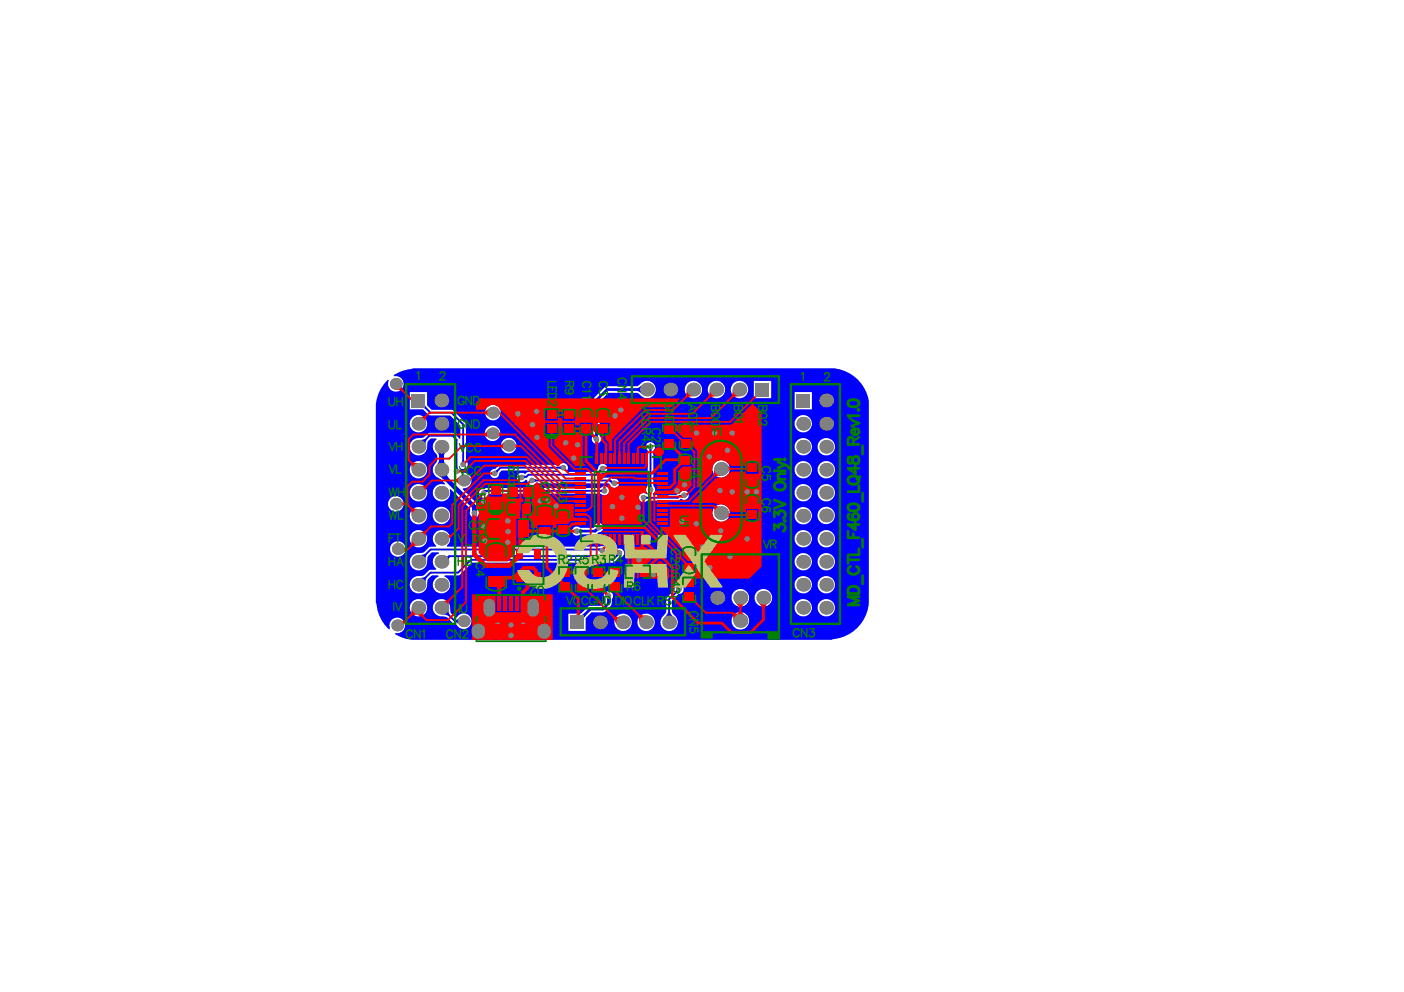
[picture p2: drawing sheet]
<svg xmlns="http://www.w3.org/2000/svg" width="297mm" height="210mm" viewBox="0 0 297 210" stroke-linecap="round" stroke-linejoin="round" font-family="sans-serif">
<g fill="#00f">
<path d="M96.3 131.3l.4-.2 .4-.3v1.3l-.4-.3-.4-.2z"/>
<path d="M102.3 103.8l.7-.1 .1 .4-.2 .1z"/>
<path d="M104.7 99.6l.4-.2 .3 .3-.2 .5z"/>
<path d="M110.6 100.5l.6 .2 .1 .4-.5 .2z"/>
<path d="M122.5 112l.4 .1v.6l-.4 .1z"/>
<path d="M126.7 116.1l.5-.1-.3 .7-.4-.2z"/>
<path d="M126.1 111.7l.6 .5-.4 .2-.4-.4z"/>
<path d="M127 103.7l.5-.2v.8l-.5-.2z"/>
<path d="M126.9 99.1l.6 .6-.5 .2-.3-.3z"/>
<path d="M125.9 92.1h.6l.1 .4h-.8z"/>
<path d="M130.5 117l.6 .6-.5 .2-.3-.3z"/>
<path d="M129.3 101.6l.5 .1-.4 .8-.2-.5z"/>
<path d="M143.1 124.7l.6 .6-.5 .2-.3-.3z"/>
<path d="M143.8 104.7l.4-.2 .2 .8-.5-.2z"/>
<path d="M94.1 117.6l.5 .1 .3-.2 .3 .3-.3 .5-.1 .6z"/>
<path d="M96.4 98.8h.4l.2 .5h-.8z"/>
<path d="M118.3 98.8l.5-.2v.8l-.5-.2z"/>
<path d="M122.7 130.3h.3l.5-.5 .4 .4-.4 .6v.3z"/>
<path d="M134.6 82.1l.6-.1 .7-.6v2l-.7-.5-.6-.2z"/>
<path d="M137.4 102.7h.4l.2 .5h-.8z"/>
<path d="M137.2 94.9h.8l-.2 .5h-.4z"/>
<path d="M141.4 129.4h.4l.2 .5 .6 .8h-2l.6-.8z"/>
<path d="M92.8 100.7l1.9-.6-.1 .5 .3 .5-1.1 .3z"/>
<path d="M92.9 97.2h1l.1 .6 .4 .6h-2l.4-.6z"/>
<path d="M92.4 95.6h2l-.4 .5-.1 .6h-1l-.1-.6z"/>
<path d="M88.5 93.1l1-.1 .5-.2 .3 .3-.3 .5v.9z"/>
<path d="M89.4 86.2l.6-.5 .2 .5-.2 .3z"/>
<path d="M97.8 97.4h.4l.2 .5h-.8z"/>
<path d="M113 101.3l.4 .2v.4l-.4 .2z"/>
<path d="M128.3 126.5h.8l-.1 .4h-.6z"/>
<path d="M128.5 116.9l.5 .7-.5 .1-.2-.4z"/>
<path d="M136.6 104.9l.4 .2v.4l-.5 .2z"/>
<path d="M93.4 130l1.4-1.4 .1 .9 .3 .6-.3 .3-.5-.3z"/>
<path d="M88.5 122.3l1-.1 .5-.2 .3 .3-.3 .5v.9z"/>
<path d="M88.5 117.4h1l.5-.3 .3 .3-.3 .5v.9z"/>
<path d="M81.9 80.5l.2-.1 .2 .1a1.64 1.64 0 0 0 1.1 2.3 1.64 1.64 0 0 0 2-1.6 1.64 1.64 0 0 0-2-1.6l-.1-.2a7.9 7.9 0 0 1 3.7-1.3l.3-.2h87.4a8.3 8.3 0 0 1 9.1 7v40.9a8.5 8.5 0 0 1-7.5 9.4l-.3 .2h-87.2a8.1 8.1 0 0 1-5.2-1.2l.1-.3a1.64 1.64 0 0 0 2-1.5 1.64 1.64 0 0 0-1.9-1.7 1.64 1.64 0 0 0-1.3 2.2l-.1 .3a7.8 7.8 0 0 1-2.7-5.3l-.2-.3v-40.3a8.3 8.3 0 0 1 2.4-6.8zM159.5 80.6v3.7h3.6v-3.7zM154.6 82.4a1.85 1.85 0 0 0 3.7 0 1.85 1.85 0 0 0-3.7 0zM149.7 82.4a1.85 1.85 0 0 0 3.7 0 1.85 1.85 0 0 0-3.7 0zM144.9 82.4a1.84 1.84 0 0 0 3.6 0 1.84 1.84 0 0 0-3.6 0zM125.7 84.2l-.2 .5v7.5a1 1 0 0 0 0 1.4 1 1 0 0 0 1.4 0 1 1 0 0 0 0-1.4v-7.2l1.8-1.9h6l.4 .2a1.96 1.96 0 0 0 2.1 .9 1.96 1.96 0 0 0 1.5-1.8 1.91 1.91 0 0 0-1.4-1.7 1.91 1.91 0 0 0-2.1 .8l-.5 .2-6.5 .1zM168.1 83v3.6h3.7v-3.6zM102.6 87.3a1.65 1.65 0 0 0 3.3 0 1.65 1.65 0 0 0-3.3 0zM168.1 89.7a1.85 1.85 0 0 0 3.7 0 1.85 1.85 0 0 0-3.7 0zM86.7 89.7a1.85 1.85 0 0 0 3.7 0 1.85 1.85 0 0 0-3.7 0zM86.7 83v3.6h2.8l1.1 1.1 .5 .2h4.1l2.2 2.2v2.7l-.3 .1-.9-1.1-.5-.2h-4.8l-1.5 1a3.9 3.9 0 0 0-2.2 .6 1.84 1.84 0 0 0 .7 3.1 1.84 1.84 0 0 0 2.5-2l.1-.9 .6-.6h1.2l.1 .2a2.12 2.12 0 0 0 0 3.3l.1 1-.1 .4a2.02 2.02 0 0 0-.8 2.1 2.02 2.02 0 0 0 1.5 1.5l1.1 1-.2 .2a1.84 1.84 0 0 0-2.4 1.6 1.84 1.84 0 0 0 2 2 1.84 1.84 0 0 0 1.5-2.5l.2-.1 4.2 4.1v.5a.98 .98 0 0 0 .9 1.4 .98 .98 0 0 0 .8-1.4v-.8l-.2-.7-3.1-3.1 .1-.2a1.64 1.64 0 0 0 1.8-1.8 1.64 1.64 0 0 0-2-1.4l-.3-.2v-.5l.2-.2a1 1 0 0 0 1.1-.5 1 1 0 0 0-.2-1.2v-7.7l-.2-.4-2.7-2.6-4.4-.1-.9-.9v-2.8zM102.6 91.7a1.65 1.65 0 0 0 3.3 0 1.65 1.65 0 0 0-3.3 0zM106 94.3a1.65 1.65 0 0 0 3.3 0 1.65 1.65 0 0 0-3.3 0zM173 94.5a1.84 1.84 0 0 0 3.6 0 1.84 1.84 0 0 0-3.6 0zM168.1 94.5a1.85 1.85 0 0 0 3.7 0 1.85 1.85 0 0 0-3.7 0zM104 99.5a.98 .98 0 0 0 .4 1.6 .98 .98 0 0 0 1.3-1.1l.4-.4h12.2l-.1 .3h-6.4l-.8 .4a.97 .97 0 0 0-1.4 .1 .97 .97 0 0 0 .2 1.4 .97 .97 0 0 0 1.4-.3l.4 .2a1 1 0 0 0 .6 .9 1 1 0 0 0 1.1-.3l15.6 .1a.99 .99 0 0 0 1.6 .6 .99 .99 0 0 0-.1-1.6h-.8l-.5-.3h-2.4l-.1-.3 .7-.7a1 1 0 0 0 1.2-.9 1 1 0 0 0-1.1-1.1 1 1 0 0 0-.9 1.2l-.6 .6h-5.9l-.1-.3a1 1 0 0 0-.1-1.4 1 1 0 0 0-1.4 .2h-12.5l-.4 .1-.7 .7zM150.7 99.2a1.85 1.85 0 0 0 3.7 0 1.85 1.85 0 0 0-3.7 0zM173 99.4a1.84 1.84 0 0 0 3.6 0 1.84 1.84 0 0 0-3.6 0zM168.1 99.4a1.85 1.85 0 0 0 3.7 0 1.85 1.85 0 0 0-3.7 0zM86.7 99.4a1.85 1.85 0 0 0 3.7 0 1.85 1.85 0 0 0-3.7 0zM136.9 93.8a1.12 1.12 0 0 0 .1 1.5v7.5a1.1 1.1 0 0 0 .1 1.7l-.2 .1a.97 .97 0 0 0-1.4 .1 .97 .97 0 0 0 .1 1.4 .97 .97 0 0 0 1.4-.2h6.4l.6-.4a1 1 0 0 0 1.5 0 1 1 0 0 0-.2-1.5 1 1 0 0 0-1.4 .3l-.4 .1-.4 .3h-5v-.2a1.12 1.12 0 0 0 .1-1.7v-7.5a.99 .99 0 0 0 .2-1.4 .99 .99 0 0 0-1.5-.1zM101.6 103.7a.98 .98 0 0 0 .3 1.5 .98 .98 0 0 0 1.4-.7h23.8a1.01 1.01 0 0 0 1.4 .1 1.01 1.01 0 0 0 0-1.5 1.01 1.01 0 0 0-1.5 .2h-24.5zM173 104.3a1.84 1.84 0 0 0 3.6 0 1.84 1.84 0 0 0-3.6 0zM168.1 104.3a1.85 1.85 0 0 0 3.7 0 1.85 1.85 0 0 0-3.7 0zM86.7 104.3a1.85 1.85 0 0 0 3.7 0 1.85 1.85 0 0 0-3.7 0zM82.1 106.6a1.65 1.65 0 0 0 3.3 0 1.65 1.65 0 0 0-3.3 0zM150.7 108.6a1.85 1.85 0 0 0 3.7 0 1.85 1.85 0 0 0-3.7 0zM172.9 109.1a1.85 1.85 0 0 0 3.7 0 1.85 1.85 0 0 0-3.7 0zM91.5 109.1a1.85 1.85 0 0 0 3.7 0 1.85 1.85 0 0 0-3.7 0zM168.1 109.1a1.85 1.85 0 0 0 3.7 0 1.85 1.85 0 0 0-3.7 0zM86.7 109.1a1.85 1.85 0 0 0 3.7 0 1.85 1.85 0 0 0-3.7 0zM121.3 111.7a1 1 0 0 0 .1 1.4 1 1 0 0 0 1.4 0h3.1l.7-.4a1 1 0 0 0 1.1-1 1 1 0 0 0-1.1-1 1 1 0 0 0-.9 1h-3a.99 .99 0 0 0-1.4 0zM173 114a1.84 1.84 0 0 0 3.6 0 1.84 1.84 0 0 0-3.6 0zM168.1 114a1.85 1.85 0 0 0 3.7 0 1.85 1.85 0 0 0-3.7 0zM86.7 114a1.85 1.85 0 0 0 3.7 0 1.85 1.85 0 0 0-3.7 0zM82.5 116.2a1.65 1.65 0 0 0 3.3 0 1.65 1.65 0 0 0-3.3 0zM87.2 117.6a1.84 1.84 0 0 0 .7 3 1.84 1.84 0 0 0 2.5-2l.1-.9 .9-.8h1.4l.1 .2a1.82 1.82 0 0 0-1.3 1.4 1.82 1.82 0 0 0 .7 1.8l-.1 .3h-1.3l-1.2 1.1-.3 .1a3.9 3.9 0 0 0-2.2 .6 1.84 1.84 0 0 0 .7 3.1 1.84 1.84 0 0 0 2.5-2l.1-.9 .8-.8h1.5v.2a1.84 1.84 0 0 0-.9 2.8 1.84 1.84 0 0 0 3 0 1.84 1.84 0 0 0-.9-2.8l.1-.2 3.1-.1 2.7-2.6h29.7l.4-.2 .9-.9a.97 .97 0 0 0 1-1.3 .97 .97 0 0 0-1.7-.2h-.3a.93 .93 0 0 0-1.3-.3l-.3-.1a1.27 1.27 0 0 0-1.5-.4h-32.2l-.1-.3a1.83 1.83 0 0 0 .3-2.7 1.83 1.83 0 0 0-2.7 0 1.83 1.83 0 0 0 .2 2.7l-.1 .3h-1.3l-1.2 1.2-.3 .1a3.9 3.9 0 0 0-2.2 .6zM173 118.9a1.84 1.84 0 0 0 3.6 0 1.84 1.84 0 0 0-3.6 0zM168.1 118.9a1.85 1.85 0 0 0 3.7 0 1.85 1.85 0 0 0-3.7 0zM173 123.7a1.84 1.84 0 0 0 3.6 0 1.84 1.84 0 0 0-3.6 0zM168.1 123.7a1.85 1.85 0 0 0 3.7 0 1.85 1.85 0 0 0-3.7 0zM143 124l-.3 .9-1.7 1.7v2.8l-.2 .3a3.9 3.9 0 0 0-1.1 2 1.84 1.84 0 0 0 2.7 1.6 1.84 1.84 0 0 0 .3-3.1l-.5-.8v-2.3l1.3-1.4a.97 .97 0 0 0 1-1.3 .97 .97 0 0 0-1.5-.4zM159.6 126.5a1.9 1.9 0 0 0 3.8 0 1.9 1.9 0 0 0-3.8 0zM154.8 126.5a1.87 1.87 0 0 0 3.7 0 1.87 1.87 0 0 0-3.7 0zM173 128.6a1.84 1.84 0 0 0 3.6 0 1.84 1.84 0 0 0-3.6 0zM168.1 128.6a1.85 1.85 0 0 0 3.7 0 1.85 1.85 0 0 0-3.7 0zM86.7 128.6a1.85 1.85 0 0 0 3.7 0 1.85 1.85 0 0 0-3.7 0zM92.1 127.3a1.92 1.92 0 0 0-.2 2.3 1.92 1.92 0 0 0 2.1 .9l.6 .1 1.2 1.3 .8 .3a1.67 1.67 0 0 0 2.5 .6 1.67 1.67 0 0 0 .1-2.6 1.67 1.67 0 0 0-2.6 .5h-.3l-.9-.9-.1-.3a3.9 3.9 0 0 0-.6-2.2 1.84 1.84 0 0 0-2.6 0zM154.8 131.4a1.87 1.87 0 0 0 3.7 0 1.87 1.87 0 0 0-3.7 0zM120.2 129.9v3.6h3.7v-2.7l1.3-1.2h2.3l.5-.2 1.4-1.4v-1.2a1 1 0 0 0 0-1.4 1 1 0 0 0-1.4 0 1 1 0 0 0 0 1.4v.6l-.7 .8h-2.7l-1.7 1.7zM134.8 131.7a1.85 1.85 0 0 0 3.7 0 1.85 1.85 0 0 0-3.7 0zM130 131.7a1.85 1.85 0 0 0 3.7 0 1.85 1.85 0 0 0-3.7 0z"/>
</g>
<g fill="none" stroke="#00f" stroke-width=".39">
<path d="M88.5 94.5l2.4-2.3h4.8l.9 .8v6.7M88.5 84.8l2.6 2.5h4.4l2.5 2.5v8.5M119.2 99h-13.3l-1.2 1.2M127.4 99.2l-1.3 1.3h-14.3l-.4 .4h-.9l-.2 .1M137.6 94.5v9.1M112.5 101.7h16.6l.6 .6h.3M127.6 116.3h-36.5l-2.6 2.6M127.9 103.9h-25.4l-.2 .4M129.1 117h-.2l-.7 .7h-33.1l-1.2 1.2h-.5M131.1 117l-1.5 1.5h-30l-2.7 2.7h-5.8l-2.6 2.5M144.7 104.8l-.1 .1h-.8l-.4 .4h-7.2M93.4 128.6l2.9 2.8h1.8"/>
<path d="M143.7 124.7l-2.1 2.1v4.9"/>
</g>
<path d="M93.4 94.5v5.8l7 7v1.2" fill="none" stroke="#00f" stroke-width=".96"/>
<path d="M136.9 82.4h-8.5l-2.2 2.3v8.2M126.7 111.6l-.8 .8h-3.9M128.7 126.1v1.6l-1.2 1.2h-2.6l-2.8 2.8" fill="none" stroke="#00f" stroke-width=".58"/>
<g fill="#808080">
<circle cx="104.7" cy="100.2" r=".58"/>
<circle cx="102.3" cy="104.3" r=".58"/>
<circle cx="119.2" cy="99" r=".58"/>
<circle cx="112.7" cy="89.9" r=".58"/>
<circle cx="109.6" cy="87.6" r=".58"/>
<circle cx="113.5" cy="87.1" r=".58"/>
<circle cx="113.6" cy="92.5" r=".58"/>
<circle cx="122.2" cy="94.1" r=".58"/>
<circle cx="121.4" cy="96.9" r=".58"/>
<circle cx="119.7" cy="93.7" r=".58"/>
<circle cx="143.7" cy="124.7" r=".58"/>
<circle cx="136.1" cy="105.3" r=".58"/>
<circle cx="144.7" cy="104.8" r=".58"/>
<circle cx="128.7" cy="126.1" r=".58"/>
<circle cx="108.1" cy="134.5" r=".58"/>
<circle cx="110.7" cy="132.3" r=".58"/>
<circle cx="108.1" cy="132.3" r=".58"/>
<circle cx="105.3" cy="132.3" r=".58"/>
<circle cx="131.6" cy="109.6" r=".58"/>
<circle cx="134.9" cy="107.3" r=".58"/>
<circle cx="129.6" cy="107.2" r=".58"/>
<circle cx="131.6" cy="105.3" r=".58"/>
<circle cx="130.1" cy="88" r=".58"/>
<circle cx="131.3" cy="86.8" r=".58"/>
<circle cx="102.3" cy="106.1" r=".58"/>
<circle cx="147.4" cy="91.6" r=".58"/>
<circle cx="102.3" cy="111.4" r=".58"/>
<circle cx="102.6" cy="114.4" r=".58"/>
<circle cx="107.4" cy="114.7" r=".58"/>
<circle cx="107.5" cy="112.5" r=".58"/>
<circle cx="107.4" cy="110.2" r=".58"/>
<circle cx="138.2" cy="121.6" r=".58"/>
<circle cx="135.2" cy="118.5" r=".58"/>
<circle cx="152.5" cy="112.3" r=".58"/>
<circle cx="158.1" cy="114" r=".58"/>
<circle cx="154.5" cy="117.8" r=".58"/>
<circle cx="150.1" cy="120.1" r=".58"/>
<circle cx="144.3" cy="114.7" r=".58"/>
<circle cx="148.6" cy="115.8" r=".58"/>
<circle cx="144.8" cy="102.6" r=".58"/>
<circle cx="147.3" cy="110.8" r=".58"/>
<circle cx="144.3" cy="110.3" r=".58"/>
<circle cx="154.9" cy="104.1" r=".58"/>
<circle cx="152.3" cy="103.8" r=".58"/>
<circle cx="160" cy="104.1" r=".58"/>
<circle cx="158.1" cy="104.1" r=".58"/>
<circle cx="150.1" cy="96.6" r=".58"/>
<circle cx="153.9" cy="95.3" r=".58"/>
<circle cx="154.9" cy="91.6" r=".58"/>
<circle cx="151.2" cy="91.6" r=".58"/>
<circle cx="127.4" cy="116.5" r=".58"/>
<circle cx="117.7" cy="107.1" r=".58"/>
<circle cx="115.9" cy="106" r=".58"/>
<circle cx="114.2" cy="106" r=".58"/>
<circle cx="143.2" cy="103.8" r=".58"/>
<circle cx="135.9" cy="117" r=".58"/>
<circle cx="129.1" cy="117" r=".58"/>
<circle cx="131.1" cy="117" r=".58"/>
<circle cx="126.2" cy="92.9" r=".58"/>
<circle cx="100.4" cy="108.5" r=".58"/>
<circle cx="96.6" cy="99.7" r=".58"/>
<circle cx="98" cy="98.3" r=".58"/>
<circle cx="137.6" cy="94.5" r=".58"/>
<circle cx="137.6" cy="103.6" r=".58"/>
<circle cx="130" cy="102.3" r=".58"/>
<circle cx="127.5" cy="99.1" r=".58"/>
<circle cx="110.3" cy="101" r=".58"/>
<circle cx="127.9" cy="103.9" r=".58"/>
<circle cx="112.5" cy="101.7" r=".58"/>
<circle cx="126.7" cy="111.6" r=".58"/>
<circle cx="122" cy="112.4" r=".58"/>
<circle cx="84" cy="132.3" r="1.25"/>
<circle cx="84.2" cy="116.2" r="1.25"/>
<circle cx="83.7" cy="81.2" r="1.25"/>
<circle cx="83.7" cy="106.6" r="1.25"/>
</g>
<path d="M103.5 127.9v1.4" fill="none" stroke="#808080" stroke-width="2.5"/>
<path d="M115.1 133.4v.4" fill="none" stroke="#808080" stroke-width="2.9"/>
<g fill="#808080">
<circle cx="126.9" cy="131.7" r="1.44"/>
<circle cx="146.7" cy="82.4" r="1.44"/>
<circle cx="169.9" cy="128.6" r="1.44"/>
<circle cx="169.9" cy="114" r="1.44"/>
<circle cx="169.9" cy="118.9" r="1.44"/>
<circle cx="169.9" cy="99.4" r="1.44"/>
<circle cx="169.9" cy="104.3" r="1.44"/>
<circle cx="169.9" cy="89.7" r="1.44"/>
<circle cx="107.6" cy="94.3" r="1.25"/>
<circle cx="169.9" cy="123.7" r="1.44"/>
<circle cx="169.9" cy="94.5" r="1.44"/>
<circle cx="169.9" cy="109.1" r="1.44"/>
<circle cx="152.6" cy="108.6" r="1.44"/>
<circle cx="93.4" cy="128.6" r="1.44"/>
<circle cx="88.5" cy="128.6" r="1.44"/>
<circle cx="93.4" cy="118.9" r="1.44"/>
<circle cx="93.4" cy="114" r="1.44"/>
<circle cx="88.5" cy="114" r="1.44"/>
<circle cx="88.5" cy="118.9" r="1.44"/>
<circle cx="88.5" cy="99.4" r="1.44"/>
<circle cx="88.5" cy="104.3" r="1.44"/>
<circle cx="93.4" cy="104.3" r="1.44"/>
<circle cx="93.4" cy="99.4" r="1.44"/>
<circle cx="88.5" cy="89.7" r="1.44"/>
<circle cx="93.4" cy="84.7" r="1.44"/>
<circle cx="93.4" cy="89.7" r="1.44"/>
<circle cx="98.1" cy="131.4" r="1.25"/>
</g>
<g fill="#808080">
<path d="M168.5 83.4h2.9v2.8h-2.9z" fill-rule="evenodd"/>
<path d="M87.1 83.4h2.9v2.8h-2.9z" fill-rule="evenodd"/>
</g>
<path d="M101.2 133.4v.4" fill="none" stroke="#808080" stroke-width="2.9"/>
<g fill="#808080">
<circle cx="98.1" cy="101.7" r="1.25"/>
<circle cx="104.3" cy="87.3" r="1.25"/>
<circle cx="104.2" cy="91.7" r="1.25"/>
</g>
<path d="M120.6 130.2h2.9v2.9h-2.9z" fill-rule="evenodd" fill="#808080"/>
<path d="M112.8 127.9v1.4" fill="none" stroke="#808080" stroke-width="2.5"/>
<g fill="#808080">
<circle cx="136.7" cy="131.7" r="1.44"/>
<circle cx="131.8" cy="131.7" r="1.44"/>
<circle cx="136.9" cy="82.4" r="1.44"/>
<circle cx="151.8" cy="126.5" r="1.46"/>
<circle cx="152.6" cy="99.2" r="1.44"/>
<circle cx="151.6" cy="82.4" r="1.44"/>
<circle cx="156.4" cy="82.4" r="1.44"/>
<circle cx="161.5" cy="126.5" r="1.46"/>
<circle cx="93.4" cy="123.7" r="1.44"/>
<circle cx="88.5" cy="123.7" r="1.44"/>
<circle cx="88.5" cy="94.5" r="1.44"/>
<circle cx="93.4" cy="94.5" r="1.44"/>
<circle cx="88.5" cy="109.1" r="1.44"/>
<circle cx="93.4" cy="109.1" r="1.44"/>
<circle cx="141.6" cy="131.7" r="1.44"/>
<circle cx="141.8" cy="82.4" r="1.44"/>
<circle cx="174.8" cy="128.6" r="1.44"/>
<circle cx="156.6" cy="126.5" r="1.46"/>
<circle cx="156.6" cy="131.4" r="1.46"/>
<circle cx="174.8" cy="118.9" r="1.44"/>
<circle cx="174.8" cy="114" r="1.44"/>
<circle cx="174.8" cy="104.3" r="1.44"/>
<circle cx="174.8" cy="99.4" r="1.44"/>
<circle cx="174.8" cy="84.7" r="1.44"/>
<circle cx="174.8" cy="89.7" r="1.44"/>
<circle cx="174.8" cy="123.7" r="1.44"/>
<circle cx="174.8" cy="94.5" r="1.44"/>
<circle cx="174.8" cy="109.1" r="1.44"/>
</g>
<path d="M159.9 81h2.9v2.9h-2.9z" fill-rule="evenodd" fill="#808080"/>
<g fill="#f00">
<path d="M84.6 131.2l.6 .2 .5-.2 .1 .4-.6 1.2z"/>
<path d="M83.8 82.5l1.2-1.3 .1 .8 .2 .5-.3 .3-.5-.3z"/>
<path d="M86.8 107.7l.3-.3 .5 .2 .9 .1-1.4 1.4-.1-.9z"/>
<path d="M86.8 84l.2 .2 .1-.2v1.1l-.3-.5z"/>
<path d="M94.4 113l.9 .3v.4l-.3 .1-.2 .4z"/>
<path d="M97 99.3l.5 .2v.4l-.5 .2z"/>
<path d="M96.1 101.5l.5-.2 .6-.5v1.7l-.6-.5-.5-.1z"/>
<path d="M98 97.7l.5-.2 .3 .3-.2 .5z"/>
<path d="M103.8 100l.4-.2v.8l-.4-.2z"/>
<path d="M105.8 103.4l.4 .2v.4l-.4 .2z"/>
<path d="M107.4 103.6l.4-.2v.8l-.4-.2z"/>
<path d="M111.2 123.1l1.2-.1-.3 .2-.1 .6h-.8z"/>
<path d="M111.6 112l1 .1v.6h-1z"/>
<path d="M111.9 111.8l.2 .2 .4 .1v.6h-.4l-.2 .3z"/>
<path d="M110.4 109.3h1v.3a.54 .54 0 0 0 .5 .6h-1.9a.74 .74 0 0 0 .4-.9z"/>
<path d="M110.6 108.6l1.3-.1a.74 .74 0 0 0-.5 1h-1z"/>
<path d="M110.7 105.1h1.7l-.2 .2-.1 .7h-1a.85 .85 0 0 0-.3-.9z"/>
<path d="M111.1 105.7h1v.7l.2 .3h-1.7a.73 .73 0 0 0 .5-1z"/>
<path d="M112 101.5l.4 .7-.5 .2-.2-.4z"/>
<path d="M109.8 101.2l.4 .4-.3 .2-.3-.3z"/>
<path d="M113.5 112.1l.4-.1 .2-.2v1.2l-.2-.3h-.4z"/>
<path d="M116.5 111.8l.2 .2 .4 .1v.6h-.4l-.2 .3z"/>
<path d="M115.1 113.2h1.2l-.2 .2-.1 .4h-.6l-.1-.4z"/>
<path d="M116.3 91.6h.8l-.2 .4h-.4z"/>
<path d="M119.7 124.9l.8-.8v.3l.5 .5-.5 .4-.5-.4z"/>
<path d="M118.2 123l.6-.2 .5 .4h.3l-.9 .6v-.2z"/>
<path d="M120.6 120.7l.3 .2v.4l-.3 .2z"/>
<path d="M117.6 112.1l.4-.1 .2-.2v1.2l-.2-.3h-.4z"/>
<path d="M120.1 111.9l.5 .2v.6l-.5 .2z"/>
<path d="M120.1 111.3l.4 .6-.4 .6z"/>
<path d="M120.1 109.4l.1 .2h.4v.5h-.5z"/>
<path d="M119.1 99.5l.7-.5 .1 .5-.3 .2z"/>
<path d="M117.6 87.4l.4 .2v.4l-.4 .2z"/>
<path d="M119 87.6l.4-.2v.8l-.4-.2z"/>
<path d="M124.1 124.2l.2 .6-.1 .4-.5-.3z"/>
<path d="M123.6 120.3l.6-.4 .3 .3-.4 .7z"/>
<path d="M121.8 120.9l.4-.2v.8l-.4-.2z"/>
<path d="M121.2 112.1l.4-.1v.8l-.4-.1z"/>
<path d="M124.1 107.7h.3v.4l-.3 .1z"/>
<path d="M121.4 105.8h.4v.5l-.4-.1z"/>
<path d="M121.4 104.9h.4v.4h-.4z"/>
<path d="M121.4 103.9h.4v.5l-.4-.1z"/>
<path d="M121.4 103l.4-.1v.5h-.4z"/>
<path d="M121.4 102h.4v.4h-.4z"/>
<path d="M121.4 101.1l.4-.1v.5l-.4-.1z"/>
<path d="M121.4 100.1h.4v.4h-.4z"/>
<path d="M123.4 91.6h1.2l-.3 .1v.5h-.6l-.1-.5z"/>
<path d="M127.9 125.7l.4-.4 .4 .2-.5 .6z"/>
<path d="M126.7 124.9l.9-.8v.3l.4 .5-.4 .4-.6-.4z"/>
<path d="M127.6 120.7l.3 .2v.4l-.3 .2z"/>
<path d="M126 119.9h.4l.2 .4h-.8z"/>
<path d="M127.3 115.9l.5-.2 .3 .2-.1 .5z"/>
<path d="M126 115.3h.5l-.1 .4h-.4z"/>
<path d="M128 115.3h.4l-.1 .3h-.4z"/>
<path d="M127.1 111.2l.4 .2v.5l-.4 .2z"/>
<path d="M126.3 110.8h.6l.1 .4-.8 .1z"/>
<path d="M127.7 103h.4l.2 .5h-.8z"/>
<path d="M125.9 99.9l.7 .3-.3 .7-.1-.5z"/>
<path d="M126.3 101.8l1-.3-.3 .4-.1 .6z"/>
<path d="M127.1 100.4l.9-.4 .3 .5-.4 .4z"/>
<path d="M126.3 101.2l1-.3-.4 .9z"/>
<path d="M126.8 100l.9 .4v.6l-.9 .4-.4-.4 .2-.3-.2-.3z"/>
<path d="M125.4 92.4l.5-.3 .3 .2-.6 .5z"/>
<path d="M125.8 93.4l.8-.1v.4l-.6 .1z"/>
<path d="M126.9 91.6h1l-.2 .1-.1 .4h-.4l-.1-.4z"/>
<path d="M129.9 130.4l.6 .2 .7-.2-.7 1.8-.8-1.5z"/>
<path d="M129.9 124.9h.5v.3h-.4z"/>
<path d="M130.6 116.3l.5 .1-.6 .6-.2-.5z"/>
<path d="M128.9 115.3h.5l-.1 .4h-.4z"/>
<path d="M129.9 115.3h.4v.4h-.4z"/>
<path d="M130.3 101.8l.5 .2 .1 .4-.5 .2z"/>
<path d="M129.9 95.4h.4v.4h-.4z"/>
<path d="M130.9 95.4h.4v.4h-.5z"/>
<path d="M131.8 95.4h.4l.1 .4h-.5z"/>
<path d="M135.6 116.1h.5l.2 .5h-.8z"/>
<path d="M135.7 105.7h.8l-.2 .5h-.3z"/>
<path d="M134.7 95.4h.4v.4h-.4z"/>
<path d="M138.5 116.2l.3 .2h.3l.4 .4-.1 .2 .1 .2-.6-.2-.3 .7-.1-.5-.3-.5z"/>
<path d="M137.2 104h.8l-.2 .5h-.4z"/>
<path d="M138.6 101.1l.4-.1v.5l-.4-.1z"/>
<path d="M138.6 102h.4v.4h-.4z"/>
<path d="M138 95.5l.4-.2 .1 .8-.5-.2z"/>
<path d="M136.7 94.3l.5-.2v.8l-.5-.2z"/>
<path d="M143 124.3l.2-.3 .2 .2-.3 .3z"/>
<path d="M142.3 103.9l.4-.2 .4 .7h-.7z"/>
<path d="M141.3 104.9h.4v.4h-.4z"/>
<path d="M141.3 105.8h.4v.4l-.4 .1z"/>
<path d="M142.5 91.4h.2v.4h-.2z"/>
<path d="M146.2 127.1l.6-.5 .2 .5-.2 .3z"/>
<path d="M144.6 118.9h.4l.6 .2-.7 .4z"/>
<path d="M145.4 120.8h.8l-.2 .4h-.4z"/>
<path d="M145.1 104.3l.4-.1v.5l-.3 .4z"/>
<path d="M145.5 94.7l.5-.5 .3 .5-.3 .3z"/>
<path d="M153.8 107.9l.5 .7 .5 .2-.1 .4-1.4 .6z"/>
<path d="M157.8 108.8l.4-.2v.8l-.4-.2z"/>
<path d="M160.5 127.5h2l-.5 .7-.2 .6h-.6l-.2-.6z"/>
<path d="M84.6 105.7l.6 .5 .5 .2v.4l-.5 .2-.6 .5z"/>
<path d="M87.1 128.6l1.4 1.4-.9 .1-.5 .3-.3-.3 .2-.6z"/>
<path d="M87.9 129.9l1.9-.6-.2 .7 .2 .5-.4 .1z"/>
<path d="M87.1 114l1.4 1.4-.9 .1-.5 .3-.3-.3 .2-.6z"/>
<path d="M86.4 106.4l.3 .6h-.6z"/>
<path d="M86.8 97.9l.3-.3 .5 .3 .9 .1-1.4 1.4-.1-1z"/>
<path d="M102.3 87.1l.5-.2 .6-.5v1.8l-.6-.5-.5-.2z"/>
<path d="M108.8 121.9l.5-.2v1.1l-.5-.2z"/>
<path d="M109.3 121.1v1.7v-.4l-.2 .1-.3-.8z"/>
<path d="M106.7 121.9h.8v.7l-.6 .1-.2 .3z"/>
<path d="M109.6 113.6h1.5a.73 .73 0 0 0-.4 1h-1z"/>
<path d="M122.1 129.7h.5l.1 .4 .2 .2h-1.1l.2-.2z"/>
<path d="M121.3 90.1l.1 .3h.5v.6l-.5 .1-.1 .2z"/>
<path d="M122.5 90.4h.4l.1-.3v1.2l-.1-.2-.4-.1z"/>
<path d="M127.8 98.6l.5 .2 .1 .4-.4 .2z"/>
<path d="M139.1 117.4l1 .6 .3 .7-.4-.3-.6-.1z"/>
<path d="M141.3 106.8h.4v.4h-.4z"/>
<path d="M141.7 94.7l.8-.8v.3l.4 .5-.4 .4-.5-.4z"/>
<path d="M145.6 122.1h.4l.2 .4h-.8z"/>
<path d="M145.3 82.4l1.4 1.5h-.9l-.6 .3-.3-.3 .3-.5z"/>
<path d="M150.1 82.4l1.5 1.5h-1l-.5 .3-.3-.3 .3-.5z"/>
<path d="M153.6 98.2l.7 .6 .5 .2 .1 .4-.6 .2-.7 .6z"/>
<path d="M157.8 99l.4-.2v.8l-.4-.2z"/>
<path d="M93.4 127.2l1-.1 .5-.3 .3 .3-.3 .5-.1 1z"/>
<path d="M85.2 115.5l.5 .5 .5 .2-.1 .4-1.2 .6z"/>
<path d="M88.6 112.6l.9-.1 .5-.2 .3 .2-.2 .6-.1 .9z"/>
<path d="M88.5 88.2h1l.5-.3 .3 .3-.3 .5v.9z"/>
<path d="M104.9 124.1h1.5l-.3 .2-.1 .6h-.7l-.1-.6z"/>
<path d="M109.3 121.1l.6-.5h1.1l-.3 .5z"/>
<path d="M109.7 115.2h1v1h-1.4l.3-.3z"/>
<path d="M101.7 104.4l.6 .5-.5 .2-.3-.3z"/>
<path d="M113 120.7h.7l.1 .5-.8-.1z"/>
<path d="M136.4 120h.3l.5-.4 .5 .3-.4 .6v.3z"/>
<path d="M132.8 119.7h.4l.2 .3h-.8z"/>
<path d="M128.8 120.9l.4-.2v.8l-.4-.2z"/>
<path d="M128.9 116.1h.4l.2 .5h-.8z"/>
<path d="M132.7 115.3h.5v.4h-.4z"/>
<path d="M132.8 95.4h.4v.4h-.5z"/>
<path d="M136.6 98.1h.4v.4h-.4z"/>
<path d="M155.6 127.5h2.1l-.7 .8-.2 .5h-.4l-.2-.5z"/>
<path d="M150.9 107.2l.2-.3 .5 .2h.8l-1.3 1.3v-.8z"/>
<path d="M143.8 104.9l.4-.2 .4 .6h-.5z"/>
<path d="M151.1 99.2l1.4 1.5h-.9l-.5 .3-.3-.3 .2-.5z"/>
<path d="M143.1 97l.4-.1 .2-.5h.6l.1 .5 .4 .1-.8 .6z"/>
<path d="M144 97.3l.6 1h-.2l-.6 .4-.2-.6 .4-.4z"/>
<path d="M143.8 93l.3-.2 .6 .2-.6 .6z"/>
<path d="M88.7 102.8l.9 .1 .6-.3 .2 .3-.4 1.5z"/>
<path d="M107.9 121.9l.7-.2 .6-.4h1.1l-.5 .6-1 .7z"/>
<path d="M109.3 116.7l1.4 1.4-.7 .2-.7 .5-.6-.7a1.43 1.43 0 0 0 .7-1.3z"/>
<path d="M105.6 94.2l.5-.2 .6-.5 1.8 1.7 1.1-.6v-.4l-.5-.2-.5-.5-1.8 1.7-1.1-.6z"/>
<path d="M102.2 91.7l.1 .4 1.2 .6 1.7-1.7 .5 .6 .5 .1-.1 .4-1.2 .6-1.7-1.7-.5 .6z"/>
<path d="M124.1 91.6l.8-.8v.3l.4 .5-.4 .4-.5-.4z"/>
<path d="M135.2 129.9l.5 .3h1l-1.4 1.5-.1-1-.3-.5z"/>
<path d="M127.5 112.3h8.6l.1 .2v3.2l.5 .1 1.3 1.3 .2 .4v.5l-1.6 1.6-1.4 .1v2.6l-.3 .1-.2-.1v-2.6h-1.1v-4h1.9v-3.1h-8z"/>
<path d="M137.8 120.4l1.7-1.7 .4 .1 1.6 1.6v2l-3.8-.1v-1.7z"/>
<path d="M137 114.4l.1 .3 .6 .7-.5 .3-.6-.4z"/>
<path d="M154.8 129.9l.3-.3 .6 .2 .9 .1-1.4 1.4-.1-.9z"/>
<path d="M156.4 129h.4l.2 .6 .7 .7h-2.1l.6-.7z"/>
<path d="M155 82.4l1.4 1.5h-.9l-.5 .3-.3-.3 .2-.5z"/>
<path d="M159.9 83.3l.5 .6-.5 .2-.3-.2z"/>
<path d="M112.9 102.6l.8-.6 4.6 4.6h3.1v2.9h2.6l.4 .4v.3h-3.3l-.5 .2-.5 .5h-2.3l-.1 .8h-.8v-.6h-3.2v.6h-1.4v-1.9h-.4l-.1-.5 .1-.4h.8v-2.6h-.2v-.5v-.3h.3v-2.7z"/>
<path d="M128.8 102.4l.2 .1a.99 .99 0 0 0 .8 .7 .99 .99 0 0 0 1-.4h5.9l.2 .2a1.04 1.04 0 0 0 0 1.3l-.2 .2a1.01 1.01 0 0 0-1.3 .3 1.01 1.01 0 0 0 .2 1.3v4l.3 .6-.1 .3h-8.4l-.1-6.1 .3-.1a1 1 0 0 0 1.1-.5 1 1 0 0 0-.2-1.2v-.4z"/>
<path d="M100.7 106.8l1.5-1.5a1.04 1.04 0 0 0 1.1-.8h.2v.6h2.7v-.7h1.2v1.1h2.5v-2.5h.4v2.5h.3l.1 .4-.1 .4h-.4v1.6l-.2 .5v1.3l-.7 .1v5.8l-.1 .2h-.3v1.4l-1.5 1.6h-4.3l-1.9-1.8v-8.1a.97 .97 0 0 0-.5-1.3z"/>
<path d="M99.9 125.8h5v3.8h5.3v-3.8h6.7v9.6h-17z"/>
<path d="M122.8 86.6l.5-.5h8.7l.3 .2v2.2l-.3 .3h-9l-.2-.3z"/>
<path d="M138.6 103.8h3.4l1.4-1.4v-2.7l1-1h1.9v4.2l-1.1 1a.95 .95 0 0 0-1.4 .6h-5.2v5.9h-.2l-.2-.1v-5.8z"/>
<path d="M142.9 89.9l11.8-.1 4.5-4.4 1.9 1.9v32.5l-2.6 2.6h-11.3v-.3h-.8v-.9h.8v-2.5l-1.8-.1-.8-.8v-1l-.2-.4-4.7-4.7v-.2h2v-3.9h9l.1 .3a1.92 1.92 0 0 0 .7 2.1 1.92 1.92 0 0 0 2.2 0l1-.4h3.1v.6h2.7v-2.5h-2.7v.7h-3l-.3-.2a2.28 2.28 0 0 0-2.7-1.4l-.8-.4h-4.5l-.1-.2 5-5a4.3 4.3 0 0 0 3.2-1.3l3.2-.1v.4h2.7v-2.5h-2.7v.9h-3l-.4-.2a2.17 2.17 0 0 0-3.1-.5l-.5 .8-.3 1.7-2.8 2.8-.1-.1-.2-7.7-1-1.1v-1.7h-1.8l-1.7-1.5z"/>
<path d="M100.7 85.1l1-1 .2 .2h41.8l.1 .2-1.7 1.7h-5.6l-.5 .2-6.3 6.3-.2 .4v2.3h-.7v-1.7l-.8-.8v-.9h1v-2.5h-2.7v2.1l-.3 .1-.7-.7v-1.5h-2.7v.5h-.9v-.5h-2.7v2.5h2.7v-.6h.9v.6h.7v5.6l.5 .8-.1 .2h-1.9l-4.5-4.5v-2.1h.7v-2.5h-2.7v2.5h.8v2.6l3.1 3.2-.1 .2a.91 .91 0 0 0-.9 .7l-.2 .1-12.1-12a1.81 1.81 0 0 0-1.6-1.1 1.81 1.81 0 0 0-1.6 .9l-.4 .1h-1.6zM115.3 86.5v2.5h2.7v-.6h1v.7h2.7v-2.6h-2.7v.7h-1v-.7z"/>
</g>
<g fill="none" stroke="#f00" stroke-width=".39">
<path d="M83.7 81.2l4.2 4.2 .6-.6M88.5 99.4l-2-2.1v-4.4l.9-1h21.5l10.3 10.3h3.7M88.5 89.7l2.4-2.4h14.8l13.9 14h3.3M96.6 99.7h1.7l2.1-2.2h10.7l7.6 7.6h4.2M98 98.3l1.5-1.6h11.9l7.4 7.4h4.1M116.7 87.8h.1M116.7 90.7v3.7l4.8 4.8h2.7l1 1v6.9l-.8 .8-1.5 .1M116.7 87.8h3.6M119.1 99l1.3 1.3h2.5M136.8 96.9v.1M137.6 94.5h-2.3l-.4 .4v2M139.3 95.6l-2.1 .1-.4 .4v2.5l-.4 .4h-8.8l-.1 .1"/>
<path d="M141.6 91l.6 .6h.5l4.2 4v7.5l-2 2h-4.7M146.7 82.4l-4.4 4.4h-5.8l-6.4 6.3v3.8M151.6 82.4l-5.2 5.2h-9.3l-6 6v3.3M156.4 82.4l-6 6.1h-13.1l-5.3 5.3v3.1M159.1 99l-.1 .2h-6.4l-6.9 6.8h-5.5M161.3 82.4l-6.8 6.9h-16.8l-4.7 4.6v3M83.8 106.6h2.2l2.5 2.5M88.5 114h.1M88.5 104.3h.3l2.6-2.6h6.5l.2-.2h1.4l2.9-3h8.6l7.6 7.5h4.3M102.3 104.3l-3.7 3.8v19.3l-3.8 3.8h-4.6l-1.7-1.7v-.9l-3.7 3.7h-.8M104.7 100.2h-2.4l-6.6 6.6v3.9l-.7 .7h-3.8l-5 5h-1.3M105 103.8h3.4l.2 .3"/>
<path d="M110.3 101l-.5 .6h-7.5l-5.3 5.3v4.9l-1.7 1.7h-1.4l-.5 .5M112.5 101.7h-.2l-.7 .7h-9l-4.8 4.8v17l-4.4 4.4M122.9 103.2h-3.9l-8.8-8.8h-12.5l-2.6 2.6h-2.7l-1.5 1.5v1.9l-1.5 1.5h-2.2l-1 1v3.9M122.9 108.9h1.3l.8 .8v9.7l-1.6 1.7h-3.8M126.2 114.2v6.6l.4 .3h3.6M126.2 114.2v.1M126.3 114.2h-.1M128.2 114.2l-.1 1.4-.7 .9M129.1 117h.1M129.1 114.2v2.8M130.1 114.2v1.9l1 .9M133 114.2l.1 6"/>
<path d="M136.1 105.3v4.8l7 7v7.1l.4 .3M137.6 103.6v6.9l6.4 6.3v1.3l1.9 1.9-.1 3.3M140.1 102.2l-10.1 .1M140.1 102.2h.1M140.2 101.3h-5.9l-.2-.3h-4.8l-1.4 1.4v1.5M140.2 107h.1M140.2 107h10.8l2 2h6.2M123.3 124.1l7.2 7.1h.8l.5 .5M130.2 124.1v1.1l6.5 6.5M131.6 130.7v1l.5 .5M136.6 132.2h.3M145.8 126.2l3.5 3.5h5.6l1.7 1.7v-4.9"/>
</g>
<path d="M110 122.1l-.2 .1h-4l-.8 .8 .6 .7v3.9M111.8 122.1l-.2 .2v2.1l-1 1v2.2M113.6 122.1l-.2-.3v-1.1l-.6-.5h-1.9l-2.1 2" fill="none" stroke="#f00" stroke-width=".77"/>
<path d="M110.8 111.9l.4 .5M111.6 104.1v3.6l-.7 .7v3.5l-.7 .8v4.2l-.2 .2v.3l-2.3 2.3h-5l-2.3-2.4v-8.8M111.6 107.6h.1" fill="none" stroke="#f00" stroke-width=".96"/>
<g fill="none" stroke="#f00" stroke-width=".58">
<path d="M120.3 90.7h3.8l2.2 2.2v4M124 90.7v6.9l3.1 3.1M141.6 93.9l2.4 2.3v1.1M111.2 112.4h10.8M115.3 112.4l.4 .4v7.3l6.6 6.6v4.7l-.2 .3M119.1 112.1l.3 .3M120.4 111.6v.6l.2 .2M122.9 110.9h-1.8l-1.5 1.5M126.6 100.2v11.4h9.8l2.9 2.9v2.9l-2.5-2.4v-.8M126.6 101.8l1.7-1.7h9.7l2.8-2.8h4l-2.1 2.1v2.8l-.9 .9-1.6 .1M127.1 100.7l-.5 .5M127.1 100.7h.6"/>
<path d="M139.3 116.6l-.4 .4v1.3M139.3 117.2l2.9 2.9v6.3l5.5 5.4h5l2 2h4.1l2.7-2.7v-4.6M140.1 118h-.9l-2.3 2.3h-.4l-.6 .6M126.6 124.1l2.1 2v.1"/>
</g>
<path d="M127.4 90.2v3l.8 .7v3M119.1 109.2l.8 .7h3M135.9 114.2v2.8l-.2 .1M143.2 103.8l-.3 .3h-2.7" fill="none" stroke="#f00" stroke-width=".49"/>
<g fill="#808080">
<circle cx="104.7" cy="100.2" r=".58"/>
<circle cx="102.3" cy="104.3" r=".58"/>
<circle cx="119.2" cy="99" r=".58"/>
<circle cx="112.7" cy="89.9" r=".58"/>
<circle cx="109.6" cy="87.6" r=".58"/>
<circle cx="113.5" cy="87.1" r=".58"/>
<circle cx="113.6" cy="92.5" r=".58"/>
<circle cx="122.2" cy="94.1" r=".58"/>
<circle cx="121.4" cy="96.9" r=".58"/>
<circle cx="119.7" cy="93.7" r=".58"/>
<circle cx="143.7" cy="124.7" r=".58"/>
<circle cx="136.1" cy="105.3" r=".58"/>
<circle cx="144.7" cy="104.8" r=".58"/>
<circle cx="128.7" cy="126.1" r=".58"/>
<circle cx="108.1" cy="134.5" r=".58"/>
<circle cx="110.7" cy="132.3" r=".58"/>
<circle cx="108.1" cy="132.3" r=".58"/>
<circle cx="105.3" cy="132.3" r=".58"/>
<circle cx="131.6" cy="109.6" r=".58"/>
<circle cx="134.9" cy="107.3" r=".58"/>
<circle cx="129.6" cy="107.2" r=".58"/>
<circle cx="131.6" cy="105.3" r=".58"/>
<circle cx="130.1" cy="88" r=".58"/>
<circle cx="131.3" cy="86.8" r=".58"/>
<circle cx="102.3" cy="106.1" r=".58"/>
<circle cx="147.4" cy="91.6" r=".58"/>
<circle cx="102.3" cy="111.4" r=".58"/>
<circle cx="102.6" cy="114.4" r=".58"/>
<circle cx="107.4" cy="114.7" r=".58"/>
<circle cx="107.5" cy="112.5" r=".58"/>
<circle cx="107.4" cy="110.2" r=".58"/>
<circle cx="138.2" cy="121.6" r=".58"/>
<circle cx="135.2" cy="118.5" r=".58"/>
<circle cx="152.5" cy="112.3" r=".58"/>
<circle cx="158.1" cy="114" r=".58"/>
<circle cx="154.5" cy="117.8" r=".58"/>
<circle cx="150.1" cy="120.1" r=".58"/>
<circle cx="144.3" cy="114.7" r=".58"/>
<circle cx="148.6" cy="115.8" r=".58"/>
<circle cx="144.8" cy="102.6" r=".58"/>
<circle cx="147.3" cy="110.8" r=".58"/>
<circle cx="144.3" cy="110.3" r=".58"/>
<circle cx="154.9" cy="104.1" r=".58"/>
<circle cx="152.3" cy="103.8" r=".58"/>
<circle cx="160" cy="104.1" r=".58"/>
<circle cx="158.1" cy="104.1" r=".58"/>
<circle cx="150.1" cy="96.6" r=".58"/>
<circle cx="153.9" cy="95.3" r=".58"/>
<circle cx="154.9" cy="91.6" r=".58"/>
<circle cx="151.2" cy="91.6" r=".58"/>
<circle cx="127.4" cy="116.5" r=".58"/>
<circle cx="117.7" cy="107.1" r=".58"/>
<circle cx="115.9" cy="106" r=".58"/>
<circle cx="114.2" cy="106" r=".58"/>
<circle cx="143.2" cy="103.8" r=".58"/>
<circle cx="135.9" cy="117" r=".58"/>
<circle cx="129.1" cy="117" r=".58"/>
<circle cx="131.1" cy="117" r=".58"/>
<circle cx="126.2" cy="92.9" r=".58"/>
<circle cx="100.4" cy="108.5" r=".58"/>
<circle cx="96.6" cy="99.7" r=".58"/>
<circle cx="98" cy="98.3" r=".58"/>
<circle cx="137.6" cy="94.5" r=".58"/>
<circle cx="137.6" cy="103.6" r=".58"/>
<circle cx="130" cy="102.3" r=".58"/>
<circle cx="127.5" cy="99.1" r=".58"/>
<circle cx="110.3" cy="101" r=".58"/>
<circle cx="127.9" cy="103.9" r=".58"/>
<circle cx="112.5" cy="101.7" r=".58"/>
<circle cx="126.7" cy="111.6" r=".58"/>
<circle cx="122" cy="112.4" r=".58"/>
<circle cx="84" cy="132.3" r="1.25"/>
<circle cx="84.2" cy="116.2" r="1.25"/>
<circle cx="83.7" cy="81.2" r="1.25"/>
<circle cx="83.7" cy="106.6" r="1.25"/>
</g>
<path d="M103.5 127.9v1.4" fill="none" stroke="#808080" stroke-width="2.5"/>
<path d="M115.1 133.4v.4" fill="none" stroke="#808080" stroke-width="2.9"/>
<g fill="#808080">
<circle cx="126.9" cy="131.7" r="1.44"/>
<circle cx="146.7" cy="82.4" r="1.44"/>
<circle cx="169.9" cy="128.6" r="1.44"/>
<circle cx="169.9" cy="114" r="1.44"/>
<circle cx="169.9" cy="118.9" r="1.44"/>
<circle cx="169.9" cy="99.4" r="1.44"/>
<circle cx="169.9" cy="104.3" r="1.44"/>
<circle cx="169.9" cy="89.7" r="1.44"/>
<circle cx="107.6" cy="94.3" r="1.25"/>
<circle cx="169.9" cy="123.7" r="1.44"/>
<circle cx="169.9" cy="94.5" r="1.44"/>
<circle cx="169.9" cy="109.1" r="1.44"/>
<circle cx="152.6" cy="108.6" r="1.44"/>
<circle cx="93.4" cy="128.6" r="1.44"/>
<circle cx="88.5" cy="128.6" r="1.44"/>
<circle cx="93.4" cy="118.9" r="1.44"/>
<circle cx="93.4" cy="114" r="1.44"/>
<circle cx="88.5" cy="114" r="1.44"/>
<circle cx="88.5" cy="118.9" r="1.44"/>
<circle cx="88.5" cy="99.4" r="1.44"/>
<circle cx="88.5" cy="104.3" r="1.44"/>
<circle cx="93.4" cy="104.3" r="1.44"/>
<circle cx="93.4" cy="99.4" r="1.44"/>
<circle cx="88.5" cy="89.7" r="1.44"/>
<circle cx="93.4" cy="84.7" r="1.44"/>
<circle cx="93.4" cy="89.7" r="1.44"/>
<circle cx="98.1" cy="131.4" r="1.25"/>
</g>
<g fill="#808080">
<path d="M168.5 83.4h2.9v2.8h-2.9z" fill-rule="evenodd"/>
<path d="M87.1 83.4h2.9v2.8h-2.9z" fill-rule="evenodd"/>
</g>
<path d="M101.2 133.4v.4" fill="none" stroke="#808080" stroke-width="2.9"/>
<g fill="#808080">
<circle cx="98.1" cy="101.7" r="1.25"/>
<circle cx="104.3" cy="87.3" r="1.25"/>
<circle cx="104.2" cy="91.7" r="1.25"/>
</g>
<path d="M120.6 130.2h2.9v2.9h-2.9z" fill-rule="evenodd" fill="#808080"/>
<path d="M112.8 127.9v1.4" fill="none" stroke="#808080" stroke-width="2.5"/>
<g fill="#808080">
<circle cx="136.7" cy="131.7" r="1.44"/>
<circle cx="131.8" cy="131.7" r="1.44"/>
<circle cx="136.9" cy="82.4" r="1.44"/>
<circle cx="151.8" cy="126.5" r="1.46"/>
<circle cx="152.6" cy="99.2" r="1.44"/>
<circle cx="151.6" cy="82.4" r="1.44"/>
<circle cx="156.4" cy="82.4" r="1.44"/>
<circle cx="161.5" cy="126.5" r="1.46"/>
<circle cx="93.4" cy="123.7" r="1.44"/>
<circle cx="88.5" cy="123.7" r="1.44"/>
<circle cx="88.5" cy="94.5" r="1.44"/>
<circle cx="93.4" cy="94.5" r="1.44"/>
<circle cx="88.5" cy="109.1" r="1.44"/>
<circle cx="93.4" cy="109.1" r="1.44"/>
<circle cx="141.6" cy="131.7" r="1.44"/>
<circle cx="141.8" cy="82.4" r="1.44"/>
<circle cx="174.8" cy="128.6" r="1.44"/>
<circle cx="156.6" cy="126.5" r="1.46"/>
<circle cx="156.6" cy="131.4" r="1.46"/>
<circle cx="174.8" cy="118.9" r="1.44"/>
<circle cx="174.8" cy="114" r="1.44"/>
<circle cx="174.8" cy="104.3" r="1.44"/>
<circle cx="174.8" cy="99.4" r="1.44"/>
<circle cx="174.8" cy="84.7" r="1.44"/>
<circle cx="174.8" cy="89.7" r="1.44"/>
<circle cx="174.8" cy="123.7" r="1.44"/>
<circle cx="174.8" cy="94.5" r="1.44"/>
<circle cx="174.8" cy="109.1" r="1.44"/>
</g>
<path d="M159.9 81h2.9v2.9h-2.9z" fill-rule="evenodd" fill="#808080"/>
<g fill="#f00">
<path d="M110.7 103.1h1.7v2h-1.7z" fill-rule="evenodd"/>
<path d="M114.1 111.5h2.5v1.7h-2.5z" fill-rule="evenodd"/>
<path d="M114.1 107.5h2.5v1.7h-2.5z" fill-rule="evenodd"/>
<path d="M118.6 123.2h2v1.7h-2z" fill-rule="evenodd"/>
<path d="M118.6 120.3h2v1.7h-2z" fill-rule="evenodd"/>
<path d="M118.2 111.3h1.9v1.7h-1.9z" fill-rule="evenodd"/>
<path d="M118.2 108.4h1.9v1.7h-1.9z" fill-rule="evenodd"/>
<path d="M122.1 123.2h2v1.7h-2z" fill-rule="evenodd"/>
<path d="M122.1 120.3h2v1.7h-2z" fill-rule="evenodd"/>
<path d="M121.8 109.6h2.3v.5h-2.3z" fill-rule="evenodd"/>
<path d="M121.8 107.7h2.3v.5h-2.3z" fill-rule="evenodd"/>
<path d="M121.8 108.7h2.3v.5h-2.3z" fill-rule="evenodd"/>
<path d="M121.8 103.9h2.3v.5h-2.3z" fill-rule="evenodd"/>
<path d="M121.8 104.8h2.3v.5h-2.3z" fill-rule="evenodd"/>
<path d="M121.8 105.8h2.3v.5h-2.3z" fill-rule="evenodd"/>
<path d="M121.8 100.1h2.3v.4h-2.3z" fill-rule="evenodd"/>
<path d="M121.8 101h2.3v.5h-2.3z" fill-rule="evenodd"/>
<path d="M121.8 102h2.3v.5h-2.3z" fill-rule="evenodd"/>
<path d="M125.6 123.2h2v1.7h-2z" fill-rule="evenodd"/>
<path d="M125.6 120.3h2v1.7h-2z" fill-rule="evenodd"/>
<path d="M127.9 95.8h.5v2.3h-.5z" fill-rule="evenodd"/>
<path d="M127 95.8h.5v2.3h-.5z" fill-rule="evenodd"/>
<path d="M126 95.8h.5v2.3h-.5z" fill-rule="evenodd"/>
<path d="M129.2 123.2h1.9v1.7h-1.9z" fill-rule="evenodd"/>
<path d="M129.2 120.3h1.9v1.7h-1.9z" fill-rule="evenodd"/>
<path d="M131.8 95.8h.5v2.3h-.5z" fill-rule="evenodd"/>
<path d="M130.8 95.8h.5v2.3h-.5z" fill-rule="evenodd"/>
<path d="M129.9 95.8h.4v2.3h-.4z" fill-rule="evenodd"/>
<path d="M133.7 95.8h.5v2.3h-.5z" fill-rule="evenodd"/>
<path d="M135.6 95.8h.5v2.3h-.5z" fill-rule="evenodd"/>
<path d="M134.7 95.8h.4v2.3h-.4z" fill-rule="evenodd"/>
<path d="M144.8 119.1h2v1.8h-2z" fill-rule="evenodd"/>
<path d="M144.8 116.2h2v1.7h-2z" fill-rule="evenodd"/>
<path d="M106.5 126.1h.8v3.1h-.8z" fill-rule="evenodd"/>
<path d="M107.7 126.1h.8v3.1h-.8z" fill-rule="evenodd"/>
<path d="M110.2 126.1h.8v3.1h-.8z" fill-rule="evenodd"/>
<path d="M109.6 110.2h2.3v3.5h-2.3z" fill-rule="evenodd"/>
<path d="M111.1 121.1h1.4v2h-1.4z" fill-rule="evenodd"/>
<path d="M121.8 110.6h2.3v.5h-2.3z" fill-rule="evenodd"/>
<path d="M121.8 102.9h2.3v.5h-2.3z" fill-rule="evenodd"/>
<path d="M121.8 106.8h2.3v.4h-2.3z" fill-rule="evenodd"/>
<path d="M127.9 113h.5v2.3h-.5z" fill-rule="evenodd"/>
<path d="M126 113h.5v2.3h-.5z" fill-rule="evenodd"/>
<path d="M127 113h.5v2.3h-.5z" fill-rule="evenodd"/>
<path d="M126.7 86.9h1.9v1.8h-1.9z" fill-rule="evenodd"/>
<path d="M126.7 89.9h1.9v1.7h-1.9z" fill-rule="evenodd"/>
<path d="M131.8 113h.5v2.3h-.5z" fill-rule="evenodd"/>
<path d="M130.8 113h.5v2.3h-.5z" fill-rule="evenodd"/>
<path d="M129.9 113h.4v2.3h-.4z" fill-rule="evenodd"/>
<path d="M133.7 113h.5v2.3h-.5z" fill-rule="evenodd"/>
<path d="M134.7 113h.4v2.3h-.4z" fill-rule="evenodd"/>
<path d="M135.6 113h.5v2.3h-.5z" fill-rule="evenodd"/>
<path d="M144.8 125.4h2v1.7h-2z" fill-rule="evenodd"/>
<path d="M110.6 106.6h1.7v2h-1.7z" fill-rule="evenodd"/>
<path d="M144.8 122.5h2v1.7h-2z" fill-rule="evenodd"/>
<path d="M103.3 115.7h3.4v2.3h-3.4z" fill-rule="evenodd"/>
<path d="M109.3 116.2h1.4v1.9h-1.4z" fill-rule="evenodd"/>
<path d="M107.8 103.1h1.7v2h-1.7z" fill-rule="evenodd"/>
<path d="M113 116.2h1.3v1.9h-1.3z" fill-rule="evenodd"/>
<path d="M132.6 120h1.8v2h-1.8z" fill-rule="evenodd"/>
<path d="M135.5 120h1.8v2h-1.8z" fill-rule="evenodd"/>
<path d="M139 107.7h2.3v.5h-2.3z" fill-rule="evenodd"/>
<path d="M139 108.7h2.3v.5h-2.3z" fill-rule="evenodd"/>
<path d="M139 109.6h2.3v.5h-2.3z" fill-rule="evenodd"/>
<path d="M139 105.8h2.3v.5h-2.3z" fill-rule="evenodd"/>
<path d="M139 104.8h2.3v.5h-2.3z" fill-rule="evenodd"/>
<path d="M139 103.9h2.3v.5h-2.3z" fill-rule="evenodd"/>
<path d="M139 102h2.3v.5h-2.3z" fill-rule="evenodd"/>
<path d="M139 101h2.3v.5h-2.3z" fill-rule="evenodd"/>
<path d="M139 100.1h2.3v.4h-2.3z" fill-rule="evenodd"/>
<path d="M136.6 95.8h.5v2.3h-.5z" fill-rule="evenodd"/>
<path d="M132.7 95.8h.5v2.3h-.5z" fill-rule="evenodd"/>
<path d="M128.9 95.8h.5v2.3h-.5z" fill-rule="evenodd"/>
<path d="M144 99.5h1.9v1.7h-1.9z" fill-rule="evenodd"/>
<path d="M144 96.6h1.9v1.7h-1.9z" fill-rule="evenodd"/>
<path d="M144.1 93h1.9v1.7h-1.9z" fill-rule="evenodd"/>
<path d="M104.4 132.1h2.9v2.9h-2.9z" fill-rule="evenodd"/>
<path d="M105.3 126.1h.7v3.1h-.7z" fill-rule="evenodd"/>
<path d="M109 126.1h.8v3.1h-.8z" fill-rule="evenodd"/>
<path d="M103.5 110.2h2.3v3.5h-2.3z" fill-rule="evenodd"/>
<path d="M109.3 121.1h1.4v2h-1.4z" fill-rule="evenodd"/>
<path d="M103.9 103h1.9v1.7h-1.9z" fill-rule="evenodd"/>
<path d="M103.9 105.9h1.9v1.8h-1.9z" fill-rule="evenodd"/>
<path d="M113 121.1h1.3v2h-1.3z" fill-rule="evenodd"/>
<path d="M123 86.9h1.9v1.8h-1.9z" fill-rule="evenodd"/>
<path d="M123 89.9h1.9v1.7h-1.9z" fill-rule="evenodd"/>
<path d="M119.4 86.9h1.9v1.8h-1.9z" fill-rule="evenodd"/>
<path d="M119.4 89.9h1.9v1.7h-1.9z" fill-rule="evenodd"/>
<path d="M115.7 86.9h1.9v1.7h-1.9z" fill-rule="evenodd"/>
<path d="M115.7 89.9h1.9v1.7h-1.9z" fill-rule="evenodd"/>
<path d="M132.7 113h.5v2.3h-.5z" fill-rule="evenodd"/>
<path d="M139 110.6h2.3v.5h-2.3z" fill-rule="evenodd"/>
<path d="M136.6 113h.5v2.3h-.5z" fill-rule="evenodd"/>
<path d="M128.9 113h.5v2.3h-.5z" fill-rule="evenodd"/>
<path d="M139 106.8h2.3v.4h-2.3z" fill-rule="evenodd"/>
<path d="M139 102.9h2.3v.5h-2.3z" fill-rule="evenodd"/>
<path d="M144.1 90.1h1.9v1.7h-1.9z" fill-rule="evenodd"/>
<path d="M103.3 121.9h3.4v2.3h-3.4z" fill-rule="evenodd"/>
<path d="M107.7 106.6h1.7v2h-1.7z" fill-rule="evenodd"/>
<path d="M140.6 93h1.9v1.7h-1.9z" fill-rule="evenodd"/>
<path d="M158.2 108.1h1.9v1.7h-1.9z" fill-rule="evenodd"/>
<path d="M109 132.1h2.9v2.9h-2.9z" fill-rule="evenodd"/>
<path d="M140.6 90.1h1.9v1.7h-1.9z" fill-rule="evenodd"/>
<path d="M158.2 101.1h1.9v1.7h-1.9z" fill-rule="evenodd"/>
<path d="M158.2 98.1h1.9v1.8h-1.9z" fill-rule="evenodd"/>
<path d="M158.2 105.2h1.9v1.7h-1.9z" fill-rule="evenodd"/>
</g>
<circle cx="139.3" cy="95.6" r=".96" fill="#f00"/>
<g fill="#c0c073">
<path d="M135.7 113.3l.2-.1h1.6l.2 .2-.1 1.7-.2 .1h-1.7l-.1-.3z"/>
<path d="M132 113.2h2l.3 2.9 .1 .2h4.5l.1-.1 .2-3h2.1l-.3 4.9h-8.7z"/>
<path d="M132.3 119.4l8.7-.1 .3 5-2.1-.1-.2-2.9-.1-.1h-4.5l-.1 .1-.3 3h-2z"/>
<path d="M145.6 119.7h.3l1.1 1.5 .1 .3-2.1 2.8h-2.5v-.3z"/>
<path d="M110.4 114.8l1.7-1.2 1-.4 1.3-.2 1.2 .1 1.2 .3 1 .5 .9 .8 .7 .9 .5 1.1 .3 1.2 .1 1.2-.2 1-.4 1.2-1.2 1.8-1.8 1.1-1.1 .4h-1l-1.2-.1-1.1-.4-1-.6-.8-.8-.9-1.3-.2-.6 .1-.2h2.4l.8 .9 .7 .4 .9 .2h1l1-.4 .8-.8 .6-1.2 .2-1-.2-1.1-.6-1-.8-.7-1-.4h-1l-.9 .2-.8 .5-.9 .9h-2.2l-.1-.3 .2-.7z"/>
<path d="M122.3 114.4l.8-.7 .7-.3 1.3-.3 1.4-.1 2.1 .5 .9 .6 .7 .6 .3 .8 .1 .9-.2 .9-.6 .8-1.4 .9-3.6 .9-.9 .6-.3 .7 .2 .6 .5 .5 .8 .3h1.1l.8-.2 .7-.4 .6-.7 .4-.9 2.1 .3v.4l-.5 1.2-1.2 1.4-.8 .4-1.2 .4-2.1 .1-1.9-.6-1.3-1.1-.4-.9-.1-1 .2-1 .6-.9 .8-.6 .8-.4 3.6-1 .5-.3 .3-.4v-.6l-.4-.4-1.4-.4h-.9l-.9 .4-1.2 1.2-1.7-.3-.1-.1 .1-.7z"/>
<path d="M142.5 113.2h2.5l2.6 3.5 .2-.1 2.5-3.4h2.6v.3l-3.8 5.2 3.7 5.3v.3l-2.6-.1-7.7-10.6z"/>
</g>
<g fill="none" stroke="#008000" stroke-width=".38">
<path d="M115.2 92l.7 .7h1.5l.7-.7M115.2 86.6v1.6M115.2 90.2v1.8M115.2 92h2.9M115.2 86.6h2.9M115.7 92.4h2M117.7 92l-.3 .3h-1.9M118.1 86.6v1.6M118.1 90.2v1.8M119 88.1v-1.4h2.6v1.4M121.6 90.4v1.4h-2.6v-1.4M122.7 86.9v1.4"/>
<path d="M122.7 90.2v1.4M125.3 86.9v1.3M125.3 90.2v1.4M125.3 96.7h-2.5v2.5M125.8 99.8h11.5v10.6l-1 .9h-10.5zM126.3 86.9v1.4M126.3 90.2v1.4M129 86.9v1.3M129 90.2v1.4M138 96.7h1.8v2.5M140.2 93.6v1.4h2.7v-1.4M142.9 91.3v-1.5h-2.7v1.5"/>
<path d="M143.6 96.6v1.4M143.6 100v1.2M143.8 90.1v1.3M143.8 93.4v1.4M146.3 96.6v1.3M146.3 99.9v1.3M146.4 90.1v1.3M146.4 93.4v1.4M157.8 98.1v1.4M160.5 98.1v1.4M102.9 115.7v2.2M103.4 108l.7 .8h1.5l.7-.8"/>
<path d="M103.4 102.7v1.6M103.4 106.3v1.7M103.4 108h2.9M103.4 102.6h2.9M103.4 109.8h2.2M103.5 114h2.1M103.8 108.5h2.1M105.8 108l-.2 .3h-1.9M106.3 102.7v1.6M106.3 106.3v1.7M107.1 115.7v2.1M107.7 108.9h1.3"/>
<path d="M107.7 106.3h1.3M108.7 115.6h6.3v8h-6.3zM109 102.8h-1.5v2.6h1.5M109.9 114h2.2M109.9 109.8h2.2M110.9 106.3h1.4M111 108.9h1.3M111.3 102.8h1.4v2.6h-1.4M113.7 107.4v1.6M113.7 111.7v1.6M116.9 107.4v1.6M116.9 111.7v1.6"/>
<path d="M117.8 108.3v1.4M117.8 111.7v1.3M120.4 108.3v1.3M120.4 111.6v1.4M122.9 112.1v2.4h2.5M133.8 119.7h-1.4v2.6h1.4M136.1 119.7h1.4v2.6h-1.4M139.9 111.8v1.5l-1.3 1.3h-.9M144.5 116.2v1.3M144.5 119.5v1.4M147.1 116.2v1.3M147.1 119.5v1.4"/>
<path d="M157.8 101.5v1.3M157.8 105.2v1.3M157.8 108.5v1.3M160.5 101.5v1.3M160.5 105.2v1.3M160.5 108.4v1.4M100.8 135.5v.2h14.6v-.2M100.8 130.4v1.2M100.8 127v-1.1h14.5v1.1M102.9 122.1v2.2M107.1 122.1v2.2M115.4 130.4v1.2"/>
<path d="M118.3 121.4v-1.4h2.6v1.4M120.9 123.7v1.5h-2.6v-1.5M121.8 121.4v-1.4h2.6v1.4M124.4 123.7v1.5h-2.6v-1.5M125.3 121.4v-1.4h2.6v1.4M127.9 123.7v1.5h-2.6v-1.5M128.9 121.4v-1.4h2.6v1.4M131.5 123.7v1.5h-2.6v-1.5M144.5 126v1.4h2.6v-1.4M147.1 123.7v-1.5h-2.6v1.5"/>
</g>
<path d="M133.7 79.6h31.1v5.7h-31.1zM85.9 81.3h10.4v50.7h-10.4zM148.2 97.8v12.4M156.9 97.8v12.4M167.3 81.3h10.4v50.7h-10.4zM118.6 128.7h26.3v5.7h-26.3zM148.5 133.8h16.2M150.5 133.8v1.1h-2v-17.6h16.3v17.7M162.6 133.8v1.3h2.1v-1.1" fill="none" stroke="#008000" stroke-width=".49"/>
<g fill="#008000">
<path d="M148.3 133.8h2.2v1.2h-2.2z" fill-rule="evenodd"/>
<path d="M162.5 134h2.2v1.3h-2.2z" fill-rule="evenodd"/>
</g>
<g fill="none" stroke="#008000" stroke-width=".29">
<path d="M88.2 79l.4-.4v1.8M93.1 79.1l.4-.4 .5 .1 .1 .2-.2 .6-.8 .8h1.1M169.5 79.1l.5-.3v1.7M174.5 79.3l.3-.4 .5 .1 .2 .2-.3 .6-.8 .8h1.2M82.3 84.1v1.3a.58 .58 0 0 0 .6 .5 .58 .58 0 0 0 .6-.5v-1.3M82.3 89v1.2a.58 .58 0 0 0 .6 .5 .58 .58 0 0 0 .6-.5v-1.2M82.3 93.6l.7 1.7 .6-1.7M82.3 98.4l.7 1.7 .6-1.7M83.9 93.6v1.7M83.9 98.4v1.7h1M83.9 94.4h1.1M84 89v1.7h.9"/>
<path d="M84 84.1v1.8M84 85h1.1M85 93.6v1.7M85.1 84.1v1.8M97.2 98.7l.7 1.8 .6-1.8M97.2 93.9l.7 1.7 .6-1.7M98.2 84.3a.63 .63 0 0 0-.7-.4 .63 .63 0 0 0-.6 .6v.5a.62 .62 0 0 0 .7 .6 .62 .62 0 0 0 .6-.6h-.4M98.2 89.3a.63 .63 0 0 0-.7-.4 .63 .63 0 0 0-.5 .6v.4a.62 .62 0 0 0 .6 .7 .62 .62 0 0 0 .6-.7h-.4M99.7 83.9v1.7l-1.1-1.7v1.7M99.8 88.9v1.7l-1.2-1.7v1.7M100 94.3a.63 .63 0 0 0-.8-.4 .63 .63 0 0 0-.5 .6v.4a.63 .63 0 0 0 .5 .7 .63 .63 0 0 0 .8-.4M100 99.1a.63 .63 0 0 0-.8-.4 .63 .63 0 0 0-.5 .7v.4a.63 .63 0 0 0 .5 .7 .63 .63 0 0 0 .8-.5"/>
<path d="M100.2 83.9h.6a.92 .92 0 0 1 .6 .8 .92 .92 0 0 1-.6 .9h-.6zM100.2 88.9h.6a.92 .92 0 0 1 .6 .8 .92 .92 0 0 1-.6 .9h-.6zM101.7 99.1a.63 .63 0 0 0-.7-.4 .63 .63 0 0 0-.6 .7v.4a.63 .63 0 0 0 .6 .7 .63 .63 0 0 0 .7-.5M101.7 94.3a.63 .63 0 0 0-.7-.4 .63 .63 0 0 0-.6 .6v.4a.63 .63 0 0 0 .6 .7 .63 .63 0 0 0 .7-.4M107.7 99.6l.9-.1 .2-.3-.1-.3-.3-.2h-.7v1.8M108.2 99.6l.6 .9M109.2 99.1l.4-.4v1.8M115.9 83v-1.1h1.8v1.1M115.9 83.3h1.8v.5a.92 .92 0 0 1-.9 .6 .92 .92 0 0 1-.9-.6zM116.9 81.9v.7M117.3 84.9l.4 .3-.1 .5-.3 .2-.5-.3-.9-.8v1.2M117.7 80.7h-1.8v1"/>
<path d="M119.6 80.7h1.7v.8l-.1 .3-.4 .1-.2-.2-.1-1M119.9 82.4a.51 .51 0 0 0-.2 .7l1.1 .2M120.5 81.3l-.9 .6M123.7 82a.63 .63 0 0 1-.4-.7 .63 .63 0 0 1 .6-.6h.4a.63 .63 0 0 1 .7 .6 .63 .63 0 0 1-.4 .7M124.7 82.5l.3 .4h-1.7M124.7 83.7l.3 .4h-1.7M127.1 82.5a.57 .57 0 0 0-.2 1 .57 .57 0 0 0 1-.5l.6 .5v-.9M127.2 82a.63 .63 0 0 1-.4-.7 .63 .63 0 0 1 .6-.6h.5a.63 .63 0 0 1 .6 .6 .63 .63 0 0 1-.4 .7M130.8 81.7h1.7l-1.7 1.2h1.7M130.8 84.2h1.7l-1.2-.8v1.2M131.2 81.2a.63 .63 0 0 1-.4-.7 .63 .63 0 0 1 .6-.5h.4a.63 .63 0 0 1 .7 .5 .63 .63 0 0 1-.4 .7M135.9 90.7h1.7v.7l-.2 .4h-.3l-.3-.1v-1"/>
<path d="M135.9 93.1h1.7l-1.2-.9v1.3M136.2 90.1a.63 .63 0 0 1-.4-.7 .63 .63 0 0 1 .6-.5h.4a.63 .63 0 0 1 .7 .5 .63 .63 0 0 1-.4 .7M136.2 88.4a.63 .63 0 0 1-.4-.7 .63 .63 0 0 1 .6-.6h.4a.63 .63 0 0 1 .7 .6 .63 .63 0 0 1-.4 .7M136.2 93.8a.57 .57 0 0 0-.2 1 .57 .57 0 0 0 .9-.5l.7 .5v-.9M136.8 91.3l-.9 .5M137.5 85.6l-1.7 .7 1.7 .6M138.4 91.9a.63 .63 0 0 1-.4-.7 .63 .63 0 0 1 .6-.5h.4a.63 .63 0 0 1 .7 .5 .63 .63 0 0 1-.4 .7M139.3 92.5l.4 .3-.1 .5-.2 .2-.6-.3-.8-.8v1.2M139.4 93.9l.3 .5h-1.7M140.8 87h1.7l-1.7 1.1h1.7M140.8 88.6h1.7v.6a.92 .92 0 0 1-.8 .6 .92 .92 0 0 1-.9-.6zM141.5 86.2v.4a.62 .62 0 0 1-.7-.6 .62 .62 0 0 1 .7-.6h.4a.63 .63 0 0 1 .6 .5 .63 .63 0 0 1-.4 .7"/>
<path d="M145.7 85.6l1.7 .7-1.7 .6M145.8 87.6a1.1 1.1 0 0 1 1.6 .2v.2a.99 .99 0 0 1-1.7 0zM146.3 85.9v.8M146.7 98.3a.63 .63 0 0 1-.5-.7 .63 .63 0 0 1 .7-.6h.4a.63 .63 0 0 1 .7 .6 .63 .63 0 0 1-.4 .7M147.4 88.9v1.1l-1.7-.8M147.6 98.8l.4 .4h-1.7M150.5 85.8h1.8v.7l-.2 .4h-.3l-.4-.4a.45 .45 0 0 1-.4 .5 .45 .45 0 0 1-.5-.5zM150.5 90.5l.7 .8M150.6 87.6a1.1 1.1 0 0 1 1.7 .2v.2a.99 .99 0 0 1-1.8 0zM150.6 89.1a1.1 1.1 0 0 1 1.7 .2v.2a.99 .99 0 0 1-1.8 0zM151.2 91.3v.9M151.4 85.8v.7"/>
<path d="M151.9 90.5l-.7 .8M152.1 90.8l.4-.3v1.7M155.4 85.8h1.7v.7l-.2 .4h-.5l-.1-.4a.45 .45 0 0 1-.5 .5 .45 .45 0 0 1-.4-.5zM155.4 87.6a1.1 1.1 0 0 1 1.7 .2v.2a.99 .99 0 0 1-1.7 0zM156.3 85.8v.7M156.8 88.9l.3 .4h-1.7M160.5 85.9h1.7v.7l-.1 .3-.4 .1-.3-.4a.45 .45 0 0 1-.5 .4 .45 .45 0 0 1-.4-.4zM160.6 87.6a1.1 1.1 0 0 1 1.6 .3v.1a.99 .99 0 0 1-1.7 0zM161.4 85.9v.7M161.7 100a.63 .63 0 0 1-.4-.7 .63 .63 0 0 1 .6-.5h.4a.63 .63 0 0 1 .7 .5 .63 .63 0 0 1-.4 .7M161.8 89l.4 .3-.1 .5-.2 .2-.6-.3-.8-.8v1.2M82.3 118v1.7"/>
<path d="M82.3 108.1l.4 1.7 .5-1.7 .4 1.7 .4-1.7M82.3 103.3l.4 1.7 .5-1.7 .4 1.7 .4-1.7M82.3 113.8h.7M82.3 118.8h1.2M83.4 113h-1.1v1.7M83.5 118v1.7M83.6 113h1.2M84 119.7l.6-1.7 .7 1.7M84.2 113v1.7M84.2 119.1h.8M84.3 103.3v1.7M84.3 108.1v1.7h1"/>
<path d="M84.3 104.1h1.2M85.5 103.3v1.7M96.9 117.9v1.7M96.9 113l.7 1.8 .7-1.8M96.9 118.7h1.2M98.1 117.9v1.7M98.5 115.3h1.3M98.6 117.9h.7l.3 .1v.5l-.3 .2a.45 .45 0 0 1 .4 .4 .45 .45 0 0 1-.4 .5h-.7zM98.6 118.7h.7M100 113h.6a.92 .92 0 0 1 .6 .9 .92 .92 0 0 1-.6 .9h-.6zM100.5 110.7a.63 .63 0 0 0-.7-.4 .63 .63 0 0 0-.5 .6v.4a.63 .63 0 0 0 .5 .7 .63 .63 0 0 0 .7-.4M100.8 105.6v-1.1h1.7v1.1"/>
<path d="M100.8 105.9h1.7v.6a.92 .92 0 0 1-.8 .6 .92 .92 0 0 1-.9-.6zM101.1 110.7l.3-.4h.4l.3 .3-.3 .6-.8 .8h1.2M101.7 104.5v.7M102.2 107.4l.3 .4h-1.7M102.5 103.4h-1.7v1M102.8 113.5a.63 .63 0 0 0-.7-.5 .63 .63 0 0 0-.5 .7v.4a.63 .63 0 0 0 .5 .7 .63 .63 0 0 0 .7-.4M108.9 101.1a.63 .63 0 0 0-.8-.4 .63 .63 0 0 0-.5 .6v.4a.63 .63 0 0 0 .5 .7 .63 .63 0 0 0 .8-.4M109.3 101l.5-.3v1.7M114.6 105.4a1.1 1.1 0 0 1 1.6 .2v.2a.99 .99 0 0 1-1.7 0zM114.9 103.4a.63 .63 0 0 1-.4-.7 .63 .63 0 0 1 .6-.5h.5a.63 .63 0 0 1 .6 .5 .63 .63 0 0 1-.4 .7M115.9 103.9l.3 .4h-1.7M118.3 118.3l1-.1 .1-.2v-.3l-.4-.2h-.7v1.7"/>
<path d="M118.5 105.1a.57 .57 0 0 0-.2 1 .57 .57 0 0 0 .9-.4l.7 .5v-.9M118.6 103.4a.63 .63 0 0 1-.5-.7 .63 .63 0 0 1 .7-.5h.4a.63 .63 0 0 1 .7 .5 .63 .63 0 0 1-.4 .7M118.9 118.3l.5 .9M119.5 103.9l.4 .4h-1.8M119.9 117.9l.3-.4h.4l.3 .3-.3 .6-.8 .8h1.2M121.8 118.4l1-.1 .1-.3v-.3l-.4-.2h-.7v1.8M122.4 118.4l.5 .9M124.3 117.5h-.8l-.1 .8a.61 .61 0 0 1 .9 0 .61 .61 0 0 1-.1 .9 .61 .61 0 0 1-.9-.3M125.4 118.4l1-.1 .2-.3-.1-.3-.3-.2h-.8v1.8M126 118.4l.6 .9M127.1 117.5h.9l-.5 .7a.57 .57 0 0 1 .5 .9 .57 .57 0 0 1-1-.2M129 118.3l.9-.1 .2-.2-.1-.3-.3-.2h-.7v1.7"/>
<path d="M129.5 118.3l.6 .9M131.7 118.6h-1.2l.8-1.1v1.7M142.1 119.7a1.1 1.1 0 0 1 1.6 .2v.2a.99 .99 0 0 1-1.7 0zM142.4 117.4a.63 .63 0 0 1-.4-.7 .63 .63 0 0 1 .7-.5h.4a.63 .63 0 0 1 .6 .5 .63 .63 0 0 1-.4 .7M143.3 118l.4 .3v.5l-.3 .2-.6-.3-.8-.8v1.1M145.4 110.8l.3 .5h-1.7M145.7 109.2h-1.2a.58 .58 0 0 0-.5 .6 .58 .58 0 0 0 .5 .6h1.2M146.3 100.8h1.7l-1.2-.8v1.3M161.5 114.3l.7 1.7 .6-1.7M161.6 100.5a.61 .61 0 0 0-.3 .9 .61 .61 0 0 0 1 .1 .61 .61 0 0 0-.1-1l.8 .1v.9M161.7 106.8a.63 .63 0 0 1-.4-.7 .63 .63 0 0 1 .6-.5h.4a.63 .63 0 0 1 .7 .5 .63 .63 0 0 1-.4 .7M161.8 107.3a.81 .81 0 0 1 1.2 .6l-.3 .4"/>
<path d="M163 115.1l1-.1 .2-.2-.1-.3-.3-.2h-.8v1.7M163.6 115.1l.6 .9M82.3 122.8v1.7M82.3 123.6h1.2M83.3 127.5v1.7M83.5 122.8v1.7M83.7 127.5l.6 1.7 .7-1.7M85.2 123.2a.63 .63 0 0 0-.7-.4 .63 .63 0 0 0-.5 .7v.4a.63 .63 0 0 0 .5 .6 .63 .63 0 0 0 .7-.4M87.2 133.7a.63 .63 0 0 0-.7-.4 .63 .63 0 0 0-.5 .6v.5a.63 .63 0 0 0 .5 .6 .63 .63 0 0 0 .7-.4M88.9 133.3v1.7l-1.2-1.7v1.7M89.3 133.6l.4-.3v1.7M95.7 133.7a.63 .63 0 0 0-.7-.4 .63 .63 0 0 0-.5 .6v.5a.63 .63 0 0 0 .5 .6 .63 .63 0 0 0 .7-.4"/>
<path d="M97.2 127.9v1.7M97.4 133.3v1.7l-1.2-1.7v1.7M97.6 127.9v1.2a.58 .58 0 0 0 .5 .5 .58 .58 0 0 0 .6-.5v-1.2M97.9 133.7l.4-.4h.3l.3 .3-.2 .6-.8 .8h1.1M100.7 121.6h1.8l-1.2-.8v1.2M101.1 120.3a.63 .63 0 0 1-.4-.7 .63 .63 0 0 1 .7-.5h.4a.63 .63 0 0 1 .7 .5 .63 .63 0 0 1-.4 .7M112.2 124.1h1.2l-.9 .8-.2 .6 .3 .3h.3l.4-.4M113.8 125.8v-1.2a.58 .58 0 0 1 .6-.5 .58 .58 0 0 1 .6 .5v1.2M119.8 126.2l.7 1.8 .7-1.8M122.6 126.6a.63 .63 0 0 0-.7-.4 .63 .63 0 0 0-.5 .7v.4a.63 .63 0 0 0 .5 .7 .63 .63 0 0 0 .7-.5M124.3 126.6a.63 .63 0 0 0-.7-.4 .63 .63 0 0 0-.5 .7v.4a.63 .63 0 0 0 .5 .7 .63 .63 0 0 0 .7-.5M126 126.6a.63 .63 0 0 0-.8-.4 .63 .63 0 0 0-.5 .7v.4a.62 .62 0 0 0 .6 .7 .62 .62 0 0 0 .7-.7h-.5"/>
<path d="M127.5 126.2v1.7l-1.2-1.7v1.7M128 126.2h.5a.92 .92 0 0 1 .6 .9 .92 .92 0 0 1-.6 .8h-.5zM130.3 126.2h.6a.92 .92 0 0 1 .6 .9 .92 .92 0 0 1-.6 .8h-.6zM131.9 126.2v1.7M132.4 126.5a.64 .64 0 0 1 .7-.3 .64 .64 0 0 1 .4 .7v.4a.66 .66 0 0 1-.6 .7 .66 .66 0 0 1-.7-.7zM132.8 124l.9-.1 .2-.2-.1-.4-.3-.1h-.7v1.7M133.3 124l.6 .9M135.3 123.4a.51 .51 0 0 0-.8-.1l-.2 1M135.5 126.7a.63 .63 0 0 0-.8-.4 .63 .63 0 0 0-.5 .6v.4a.63 .63 0 0 0 .5 .7 .63 .63 0 0 0 .8-.4M135.9 126.3v1.7h1M137.1 126.3v1.7M137.5 127l.8 1"/>
<path d="M138.3 126.3l-1.2 1.1M139.2 127h1l.2-.3-.1-.3-.3-.2h-.8v1.8M139.8 127l.6 1M141.9 126.5a.65 .65 0 0 0-.6-.3 .65 .65 0 0 0-.5 .4l.1 .3 .9 .3 .1 .5a.76 .76 0 0 1-1.1 0M142 121.3h1.7v.8l-.1 .3-.4 .1-.2-.2-.1-1M142 123.7h1.7l-1.1-.8v1.2M142.3 126.2h1.2M142.9 126.2v1.8M142.9 121.9l-.9 .6M143.3 124.5l.4 .3v.5l-.3 .2-.6-.3-.8-.8v1.2M145.9 131.1h1.7l-1.7 1.2h1.7M146.2 132.8a.61 .61 0 0 0-.2 .8 .61 .61 0 0 0 .9 .2 .61 .61 0 0 0 0-1l.7 .1v.8"/>
<path d="M146.3 130.6a.63 .63 0 0 1-.4-.7 .63 .63 0 0 1 .7-.5h.4a.63 .63 0 0 1 .6 .5 .63 .63 0 0 1-.4 .7M169.1 133.5a.63 .63 0 0 0-.8-.5 .63 .63 0 0 0-.5 .7v.4a.63 .63 0 0 0 .5 .7 .63 .63 0 0 0 .8-.4M170.7 133v1.8l-1.1-1.8v1.8M171.3 133h.9l-.4 .7a.57 .57 0 0 1 .4 .9 .57 .57 0 0 1-1-.2"/>
<circle cx="120.8" cy="82.8" r=".54"/>
<circle cx="161.8" cy="107.8" r=".54"/>
<circle cx="134.8" cy="124.4" r=".54"/>
</g>
<g fill="none" stroke="#008000" stroke-width=".58">
<path d="M163.8 99.6h2.3M163.8 97.2h1.6M164.6 97.7l1.5 .7M165.9 97.2l.1-.1 .1 .1-.1 .1zM166.1 98.4l-1.5 .6M166.1 98.4a.88 .88 0 0 1 .8 .7M179.5 84.9a1.78 1.78 0 0 1 2.1 0 .75 .75 0 0 1-.3 1.1 1.9 1.9 0 0 1-1.8-.2l-.1-.4zM179.5 96.8a.86 .86 0 0 0 .2 1.2h.3a1.26 1.26 0 0 0 .5-1.1 .64 .64 0 0 1 .7-.3 .64 .64 0 0 1 .5 .6v.4a.66 .66 0 0 1-.7 .6 .66 .66 0 0 1-.6-.7l-.1-.5a.47 .47 0 0 0-.8-.2zM180.2 88.9l1.5 .6-1.5 .7M180.3 90.9l.5-.2v1.3a.71 .71 0 0 1-.5-1.1zM180.5 94l-.1-1.3a.53 .53 0 0 0-.9 0l-.1 1.3h2.3M181 98.5v1.7l-1.6-1.1h2.3"/>
<path d="M181.4 90.7a.72 .72 0 0 1 .3 .9 .72 .72 0 0 1-.9 .4M181.5 86.7l.1-.1 .1 .1-.1 .1zM181.7 92.5l-1.2 .8M181.7 88h-2.3l.5 .5M182.5 94.3v1.8M163.8 109.4v-1.2l.9 .6a.74 .74 0 0 1 .9-.7 .74 .74 0 0 1 .5 1l-.1 .3-.3 .2M163.8 112.2v-1.2l.9 .6a.77 .77 0 0 1 1.1-.7 .77 .77 0 0 1 .2 1.3l-.3 .2M163.8 105.8l2.3 .9-2.3 .9M164.2 102.2a1.19 1.19 0 0 1 1.2-.2 1.19 1.19 0 0 1 .7 1.1 1.21 1.21 0 0 1-1.3 .6 1.21 1.21 0 0 1-1-1.1zM164.6 101.4h1.5M165.9 110.2l.1-.1 .1 .1-.1 .1zM166.1 100.2l-1.4 .1-.1 .6 .4 .5"/>
<path d="M179.4 112.4v1.4h2.3M179.4 117.7v1.5M179.4 118.4h2.3M179.5 106.9a1.78 1.78 0 0 1 2.1 0 .75 .75 0 0 1-.3 1.1 1.9 1.9 0 0 1-1.8-.2l-.1-.3zM179.7 100.9a1.19 1.19 0 0 1 1.3-.2 1.19 1.19 0 0 1 .7 1.1 1.21 1.21 0 0 1-1.3 .7 1.21 1.21 0 0 1-1-1.1zM179.7 108.7a.68 .68 0 0 0-.2 1l.4 .2 1.1 .2M180 119.9a.85 .85 0 0 0-.6 .9 .85 .85 0 0 0 .9 .7 1.01 1.01 0 0 0 1.1-.2 1.01 1.01 0 0 0 .2-1.1l-.4-.3M180.5 112.9v.9M181 110.5v1.6l-1.6-1.1h2.3M181.7 102.7v1.3h-2.3M181.7 116.1v1.3h-2.3M181.9 100.8l-.6 .7"/>
<path d="M182.5 104.3v1.8M182.5 114.1v1.7M179.7 124.3a1.29 1.29 0 0 1 2 .5v.8h-2.3v-.8zM181.7 126.2h-2.3l2.3 .9-2.3 .9h2.3M182.5 121.8v1.7"/>
<circle cx="181" cy="109.3" r=".71"/>
</g>
<g fill="none" stroke="#008000" stroke-width=".38">
<path d="M122.7 91.6a2.07 2.07 0 0 0 2.6 0M125.3 86.9a2.07 2.07 0 0 0-2.6 0M126.3 91.6a2.07 2.07 0 0 0 2.6 0M128.9 86.9a2.07 2.07 0 0 0-2.6 0M143.7 96.5a2.07 2.07 0 0 1 2.5 .1M143.8 94.8a2.07 2.07 0 0 0 2.5 0M146.3 90a2.07 2.07 0 0 0-2.6 .1M157.9 98.1a2.07 2.07 0 0 1 2.5 0M103.4 109.9a3.2 3.2 0 0 0 0 4.1M107.1 115.6a3.3 3.3 0 0 0-4.2 .1M107.6 106.3a2.06 2.06 0 0 0 .1 2.6M112.1 109.8a3.2 3.2 0 0 1 0 4.2"/>
<path d="M112.4 106.3a2.06 2.06 0 0 1 0 2.6M113.7 107.3a3.1 3.1 0 0 1 3.2 .1M113.7 113.4a3.1 3.1 0 0 0 3.2 0M117.8 113a2.07 2.07 0 0 0 2.6 .1M120.4 108.3a2.07 2.07 0 0 0-2.6 0M146.3 101.3a2.07 2.07 0 0 1-2.6 0M147.1 116.2a2.07 2.07 0 0 0-2.6 0M157.9 109.8a2.07 2.07 0 0 0 2.5 .1M160.4 105.1a2.07 2.07 0 0 0-2.6 .1M160.5 102.8a2.07 2.07 0 0 1-2.6 0M107.1 124.3a3.3 3.3 0 0 1-4.2 0M144.5 120.9a2.07 2.07 0 0 0 2.6 0"/>
</g>
<g fill="none" stroke="#008000" stroke-width=".49">
<path d="M148.2 97.8a4.3 4.3 0 0 1 4.4-4.6 4.3 4.3 0 0 1 4.3 4.6M156.9 110.2a4.3 4.3 0 0 1-4.3 4.6 4.3 4.3 0 0 1-4.4-4.6"/>
<circle cx="135.6" cy="109.6" r=".58"/>
<circle cx="109.8" cy="124.5" r=".25"/>
</g>
</svg>
